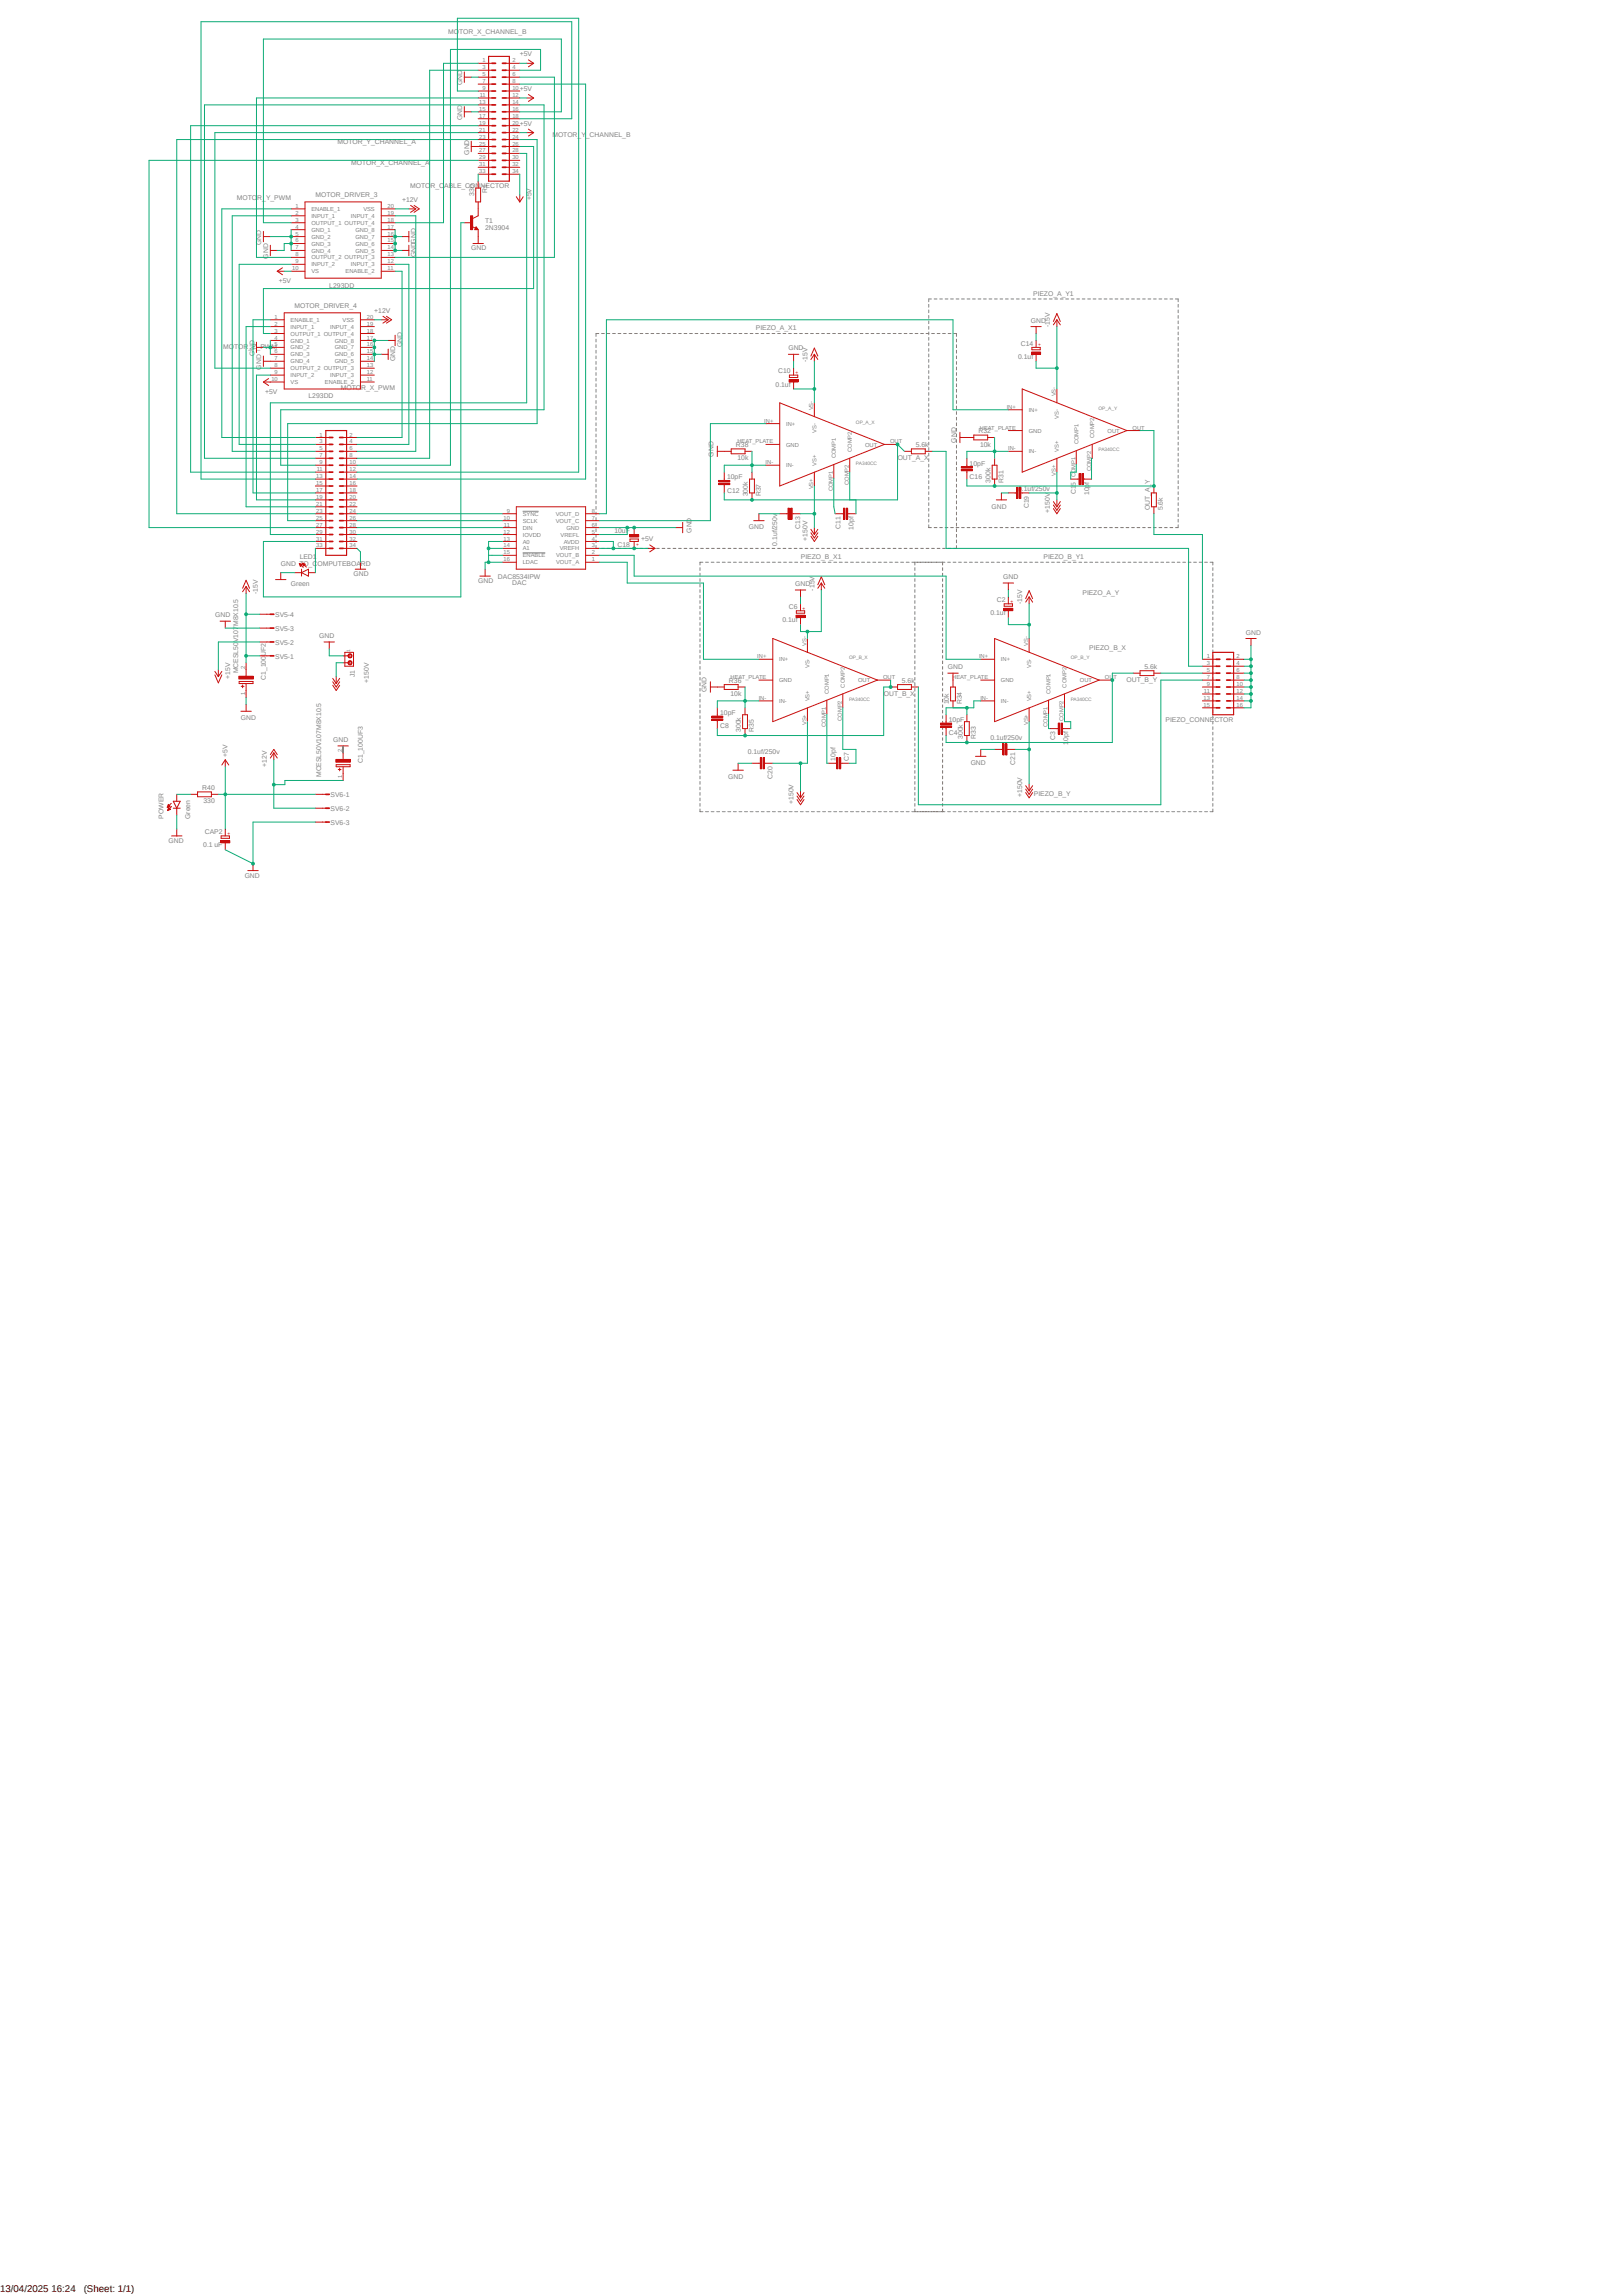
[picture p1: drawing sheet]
<svg xmlns="http://www.w3.org/2000/svg" width="594mm" height="841mm" viewBox="0 0 594 841" stroke-linecap="round" stroke-linejoin="round" font-family="sans-serif">
<defs><g id="words">
<g font-size="3.6">
<text x="0" y="840">13/04/2025 16:24</text>
<text x="30.7" y="840">(Sheet: 1/1)</text>
</g>
<g font-size="2.5" fill="#808080">
<text x="164.3" y="12.3">MOTOR_X_CHANNEL_B</text>
<text x="190.5" y="20.7">+5V</text>
<text x="169.4" y="31.3" transform="rotate(-90 169.4 31.3)">GND</text>
<text x="190.5" y="33.4">+5V</text>
<text x="169.4" y="44" transform="rotate(-90 169.4 44)">GND</text>
<text x="190.5" y="46.1">+5V</text>
<text x="123.7" y="52.9">MOTOR_Y_CHANNEL_A</text>
<text x="202.4" y="50.4">MOTOR_Y_CHANNEL_B</text>
<text x="171.9" y="56.7" transform="rotate(-90 171.9 56.7)">GND</text>
<text x="128.7" y="60.5">MOTOR_X_CHANNEL_A</text>
<text x="150.3" y="68.9">MOTOR_CABLE_CONNECTOR</text>
<text x="173.7" y="71.8" transform="rotate(-90 173.7 71.8)">330</text>
<text x="178.5" y="70.9" transform="rotate(-90 178.5 70.9)">R1</text>
<text x="86.8" y="73.2">MOTOR_Y_PWM</text>
<text x="115.6" y="72.3">MOTOR_DRIVER_3</text>
<text x="147.3" y="74">+12V</text>
<text x="194.8" y="73.4" transform="rotate(-90 194.8 73.4)">+5V</text>
<text x="177.8" y="81.6">T1</text>
<text x="95.8" y="89.7" transform="rotate(-90 95.8 89.7)">GND</text>
<text x="177.8" y="84.2">2N3904</text>
<text x="98.3" y="94.8" transform="rotate(-90 98.3 94.8)">GND</text>
<text x="152.4" y="94.3" transform="rotate(-90 152.4 94.3)">GNDGND</text>
<text x="172.7" y="91.8">GND</text>
<text x="102.2" y="103.7">+5V</text>
<text x="120.6" y="105.4">L293DD</text>
<text x="107.9" y="113">MOTOR_DRIVER_4</text>
<text x="378.6" y="108.3">PIEZO_A_Y1</text>
<text x="137.2" y="114.6">+12V</text>
<text x="377.7" y="118.3">GND</text>
<text x="384.7" y="119.9" transform="rotate(-90 384.7 119.9)">-15V</text>
<text x="277" y="121">PIEZO_A_X1</text>
<text x="81.8" y="127.8">MOTOR_Z_PWM</text>
<text x="93.2" y="130.3" transform="rotate(-90 93.2 130.3)">GND</text>
<text x="147.3" y="127.3" transform="rotate(-90 147.3 127.3)">GND</text>
<text x="288.9" y="128.4">GND</text>
<text x="373" y="131.5">0.1uf</text>
<text x="374" y="126.7">C14</text>
<text x="95.8" y="135.4" transform="rotate(-90 95.8 135.4)">GND</text>
<text x="144.8" y="132.4" transform="rotate(-90 144.8 132.4)">GND</text>
<text x="285.2" y="136.8">C10</text>
<text x="295.9" y="132.6" transform="rotate(-90 295.9 132.6)">-15V</text>
<text x="124.9" y="143">MOTOR_X_PWM</text>
<text x="284.2" y="141.6">0.1uf</text>
<text x="97.1" y="144.3">+5V</text>
<text x="113" y="146">L293DD</text>
<text x="358.6" y="158.8">R32</text>
<text x="261.5" y="167.3" transform="rotate(-90 261.5 167.3)">GND</text>
<text x="269.7" y="163.9">R38</text>
<text x="335.6" y="163.9">5.6k</text>
<text x="350.4" y="162.2" transform="rotate(-90 350.4 162.2)">GND</text>
<text x="359.1" y="163.6">10k</text>
<text x="270.2" y="168.7">10k</text>
<text x="328.9" y="168.7">OUT_A_X</text>
<text x="355.3" y="170.6">10pF</text>
<text x="266.4" y="175.7">10pF</text>
<text x="355.3" y="175.4">C16</text>
<text x="362.9" y="176.8" transform="rotate(-90 362.9 176.8)">300k</text>
<text x="367.7" y="176.8" transform="rotate(-90 367.7 176.8)">R31</text>
<text x="373" y="179.7">0.1uf/250v</text>
<text x="266.4" y="180.5">C12</text>
<text x="274" y="181.9" transform="rotate(-90 274 181.9)">300k</text>
<text x="278.8" y="181.9" transform="rotate(-90 278.8 181.9)">R37</text>
<text x="394.3" y="181.2" transform="rotate(-90 394.3 181.2)">C15</text>
<text x="399.1" y="181.5" transform="rotate(-90 399.1 181.5)">10pf</text>
<text x="363.3" y="186.4">GND</text>
<text x="377" y="186.3" transform="rotate(-90 377 186.3)">C19</text>
<text x="384.7" y="187.9" transform="rotate(-90 384.7 187.9)">+150V</text>
<text x="421.3" y="187" transform="rotate(-90 421.3 187)">OUT_A_Y</text>
<text x="426.1" y="187" transform="rotate(-90 426.1 187)">5.6k</text>
<text x="225.1" y="195.5">10uF</text>
<text x="253.3" y="195.2" transform="rotate(-90 253.3 195.2)">GND</text>
<text x="274.4" y="194">GND</text>
<text x="293.2" y="193.9" transform="rotate(-90 293.2 193.9)">C13</text>
<text x="307.9" y="193.7" transform="rotate(-90 307.9 193.7)">C11</text>
<text x="312.8" y="194.2" transform="rotate(-90 312.8 194.2)">10pf</text>
<text x="226.2" y="200.6">C18</text>
<text x="234.9" y="198.4">+5V</text>
<text x="284.8" y="199.9" transform="rotate(-90 284.8 199.9)">0.1uf/250v</text>
<text x="295.9" y="198.1" transform="rotate(-90 295.9 198.1)">+150V</text>
<text x="102.9" y="207.3">GND TO_COMPUTEBOARD</text>
<text x="109.8" y="205">LED1</text>
<text x="293.5" y="204.8">PIEZO_B_X1</text>
<text x="382.4" y="204.8">PIEZO_B_Y1</text>
<text x="106.6" y="214.8">Green</text>
<text x="129.5" y="211.1">GND</text>
<text x="175.2" y="213.7">GND</text>
<text x="182.5" y="212">DAC8534IPW</text>
<text x="187.7" y="214.5">DAC</text>
<text x="291.4" y="214.8">GND</text>
<text x="367.6" y="212.3">GND</text>
<text x="94.5" y="217.7" transform="rotate(-90 94.5 217.7)">-15V</text>
<text x="298.4" y="216.4" transform="rotate(-90 298.4 216.4)">-15V</text>
<text x="365.3" y="220.6">C2</text>
<text x="374.6" y="221.5" transform="rotate(-90 374.6 221.5)">-15V</text>
<text x="396.7" y="218">PIEZO_A_Y</text>
<text x="78.9" y="226.2">GND</text>
<text x="100.8" y="226.1">SV5-4</text>
<text x="289.1" y="223.2">C6</text>
<text x="362.9" y="225.5">0.1uf</text>
<text x="100.8" y="231.2">SV5-3</text>
<text x="117" y="233.8">GND</text>
<text x="286.7" y="228">0.1uf</text>
<text x="456.5" y="232.6">GND</text>
<text x="100.8" y="236.3">SV5-2</text>
<text x="399.2" y="238.3">PIEZO_B_X</text>
<text x="100.8" y="241.3">SV5-1</text>
<text x="347.3" y="245.3">GND</text>
<text x="419.4" y="245.2">5.6k</text>
<text x="84.3" y="248.8" transform="rotate(-90 84.3 248.8)">+15V</text>
<text x="87.3" y="246.7" transform="rotate(-90 87.3 246.7)">MCESL50V107M8X10.5</text>
<text x="97.4" y="249.2" transform="rotate(-90 97.4 249.2)">C1_100UF2</text>
<text x="130.1" y="248.1" transform="rotate(-90 130.1 248.1)">J1</text>
<text x="135.1" y="250.2" transform="rotate(-90 135.1 250.2)">+150V</text>
<text x="267.1" y="250.2">R36</text>
<text x="330.5" y="250.2">5.6k</text>
<text x="412.7" y="249.9">OUT_B_Y</text>
<text x="258.9" y="253.7" transform="rotate(-90 258.9 253.7)">GND</text>
<text x="267.7" y="255.1">10k</text>
<text x="323.8" y="255">OUT_B_X</text>
<text x="88.3" y="263.8">GND</text>
<text x="263.9" y="262">10pF</text>
<text x="347.7" y="258.1" transform="rotate(-90 347.7 258.1)">10k</text>
<text x="352.5" y="258.1" transform="rotate(-90 352.5 258.1)">R34</text>
<text x="263.9" y="266.9">C8</text>
<text x="271.5" y="268.3" transform="rotate(-90 271.5 268.3)">300k</text>
<text x="276.3" y="268.3" transform="rotate(-90 276.3 268.3)">R35</text>
<text x="347.7" y="264.6">10pF</text>
<text x="347.7" y="269.4">C4</text>
<text x="427.1" y="264.5">PIEZO_CONNECTOR</text>
<text x="122" y="271.9">GND</text>
<text x="352.8" y="270.8" transform="rotate(-90 352.8 270.8)">300k</text>
<text x="357.6" y="270.8" transform="rotate(-90 357.6 270.8)">R33</text>
<text x="362.9" y="271.2">0.1uf/250v</text>
<text x="386.6" y="271.2" transform="rotate(-90 386.6 271.2)">C3</text>
<text x="391.5" y="272.9" transform="rotate(-90 391.5 272.9)">10pf</text>
<text x="83.3" y="277.4" transform="rotate(-90 83.3 277.4)">+5V</text>
<text x="97.8" y="281" transform="rotate(-90 97.8 281)">+12V</text>
<text x="133" y="279.7" transform="rotate(-90 133 279.7)">C1_100UF3</text>
<text x="274" y="276.3">0.1uf/250v</text>
<text x="306.2" y="278.7" transform="rotate(-90 306.2 278.7)">10pf</text>
<text x="311" y="278.7" transform="rotate(-90 311 278.7)">C7</text>
<text x="355.7" y="280.3">GND</text>
<text x="371.9" y="280.3" transform="rotate(-90 371.9 280.3)">C21</text>
<text x="117.7" y="284.8" transform="rotate(-90 117.7 284.8)">MCESL50V107M8X10.5</text>
<text x="266.8" y="285.4">GND</text>
<text x="283" y="285.3" transform="rotate(-90 283 285.3)">C20</text>
<text x="74.1" y="289.6">R40</text>
<text x="121.2" y="292.1">SV6-1</text>
<text x="374.6" y="292.1" transform="rotate(-90 374.6 292.1)">+150V</text>
<text x="378.9" y="291.6">PIEZO_B_Y</text>
<text x="74.5" y="294.4">330</text>
<text x="121.2" y="297.2">SV6-2</text>
<text x="290.8" y="294.6" transform="rotate(-90 290.8 294.6)">+150V</text>
<text x="59.9" y="300.1" transform="rotate(-90 59.9 300.1)">POWER</text>
<text x="69.7" y="300.1" transform="rotate(-90 69.7 300.1)">Green</text>
<text x="75" y="305.7">CAP2</text>
<text x="121.2" y="302.3">SV6-3</text>
<text x="61.7" y="308.9">GND</text>
<text x="74.5" y="310.5">0.1 uF</text>
<text x="89.7" y="321.6">GND</text>
</g>
<g font-size="2.1" fill="#808080">
<text x="176.8" y="22.9">1</text>
<text x="187.7" y="22.9">2</text>
<text x="176.8" y="25.4">3</text>
<text x="176.8" y="27.9">5</text>
<text x="187.7" y="25.4">4</text>
<text x="187.7" y="27.9">6</text>
<text x="175.8" y="35.6">11</text>
<text x="176.8" y="30.5">7</text>
<text x="176.8" y="33">9</text>
<text x="187.7" y="30.5">8</text>
<text x="187.7" y="33">10</text>
<text x="187.7" y="35.6">12</text>
<text x="175.6" y="38.1">13</text>
<text x="175.6" y="40.6">15</text>
<text x="187.7" y="38.1">14</text>
<text x="187.7" y="40.6">16</text>
<text x="175.6" y="45.7">19</text>
<text x="175.6" y="43.2">17</text>
<text x="187.7" y="45.7">20</text>
<text x="187.7" y="43.2">18</text>
<text x="175.6" y="48.3">21</text>
<text x="175.6" y="50.8">23</text>
<text x="175.6" y="53.3">25</text>
<text x="187.7" y="48.3">22</text>
<text x="187.7" y="50.8">24</text>
<text x="187.7" y="53.3">26</text>
<text x="175.6" y="55.9">27</text>
<text x="175.6" y="58.4">29</text>
<text x="187.7" y="58.4">30</text>
<text x="187.7" y="55.9">28</text>
<text x="175.6" y="60.9">31</text>
<text x="175.6" y="63.5">33</text>
<text x="187.7" y="60.9">32</text>
<text x="187.7" y="63.5">34</text>
<text x="108.2" y="76.2">1</text>
<text x="114.1" y="77.3">ENABLE_1</text>
<text x="133.1" y="77.3">VSS</text>
<text x="142" y="76.2">20</text>
<text x="108.2" y="78.7">2</text>
<text x="108.2" y="81.2">3</text>
<text x="108.2" y="83.8">4</text>
<text x="114.1" y="79.8">INPUT_1</text>
<text x="114.1" y="82.4">OUTPUT_1 OUTPUT_4</text>
<text x="128.6" y="79.8">INPUT_4</text>
<text x="142" y="78.7">19</text>
<text x="142" y="81.2">18</text>
<text x="142" y="83.8">17</text>
<text x="108.2" y="86.3">5</text>
<text x="108.2" y="88.9">6</text>
<text x="114.1" y="84.9">GND_1</text>
<text x="114.1" y="87.5">GND_2</text>
<text x="130.3" y="84.9">GND_8</text>
<text x="130.3" y="87.5">GND_7</text>
<text x="142" y="86.3">16</text>
<text x="142" y="88.9">15</text>
<text x="108.2" y="91.4">7</text>
<text x="108.2" y="93.9">8</text>
<text x="114.1" y="90">GND_3</text>
<text x="114.1" y="92.5">GND_4</text>
<text x="114.1" y="95.1">OUTPUT_2 OUTPUT_3</text>
<text x="130.3" y="90">GND_6</text>
<text x="130.3" y="92.5">GND_5</text>
<text x="142" y="91.4">14</text>
<text x="142" y="93.9">13</text>
<text x="107.1" y="99">10</text>
<text x="108.2" y="96.5">9</text>
<text x="114.1" y="97.6">INPUT_2</text>
<text x="114.1" y="100.2">VS</text>
<text x="126.7" y="100.2">ENABLE_2</text>
<text x="128.6" y="97.6">INPUT_3</text>
<text x="142" y="96.5">12</text>
<text x="142" y="99">11</text>
<text x="100.6" y="116.8">1</text>
<text x="100.6" y="119.3">2</text>
<text x="106.5" y="117.9">ENABLE_1</text>
<text x="125.5" y="117.9">VSS</text>
<text x="134.4" y="116.8">20</text>
<text x="134.4" y="119.3">19</text>
<text x="100.6" y="121.9">3</text>
<text x="100.6" y="124.4">4</text>
<text x="106.5" y="120.5">INPUT_1</text>
<text x="106.5" y="123">OUTPUT_1 OUTPUT_4</text>
<text x="106.5" y="125.5">GND_1</text>
<text x="121" y="120.5">INPUT_4</text>
<text x="122.6" y="125.5">GND_8</text>
<text x="134.4" y="121.9">18</text>
<text x="134.4" y="124.4">17</text>
<text x="100.6" y="127">5</text>
<text x="100.6" y="129.5">6</text>
<text x="106.5" y="128.1">GND_2</text>
<text x="106.5" y="130.6">GND_3</text>
<text x="122.6" y="128.1">GND_7</text>
<text x="122.6" y="130.6">GND_6</text>
<text x="134.4" y="127">16</text>
<text x="134.4" y="129.5">15</text>
<text x="100.6" y="132">7</text>
<text x="100.6" y="134.6">8</text>
<text x="100.6" y="137.1">9</text>
<text x="106.5" y="133.1">GND_4</text>
<text x="106.5" y="135.7">OUTPUT_2 OUTPUT_3</text>
<text x="122.6" y="133.1">GND_5</text>
<text x="134.4" y="132">14</text>
<text x="134.4" y="134.6">13</text>
<text x="134.4" y="137.1">12</text>
<text x="99.4" y="139.7">10</text>
<text x="106.5" y="138.2">INPUT_2</text>
<text x="106.5" y="140.8">VS</text>
<text x="119" y="140.8">ENABLE_2</text>
<text x="121" y="138.2">INPUT_3</text>
<text x="134.4" y="139.7">11</text>
<text x="368.9" y="149.8">IN+</text>
<text x="386.9" y="145.3" transform="rotate(-90 386.9 145.3)">VS-</text>
<text x="280" y="154.9">IN+</text>
<text x="288" y="156">IN+</text>
<text x="298" y="150.4" transform="rotate(-90 298 150.4)">VS-</text>
<text x="376.9" y="150.9">IN+</text>
<text x="388" y="153.5" transform="rotate(-90 388 153.5)">VS-</text>
<text x="117.1" y="160">1</text>
<text x="128.1" y="160">2</text>
<text x="299.2" y="158.6" transform="rotate(-90 299.2 158.6)">VS-</text>
<text x="359.1" y="157.4">HEAT_PLATE</text>
<text x="376.9" y="158.5">GND</text>
<text x="401" y="160.5" transform="rotate(-90 401 160.5)">COMP2</text>
<text x="405.8" y="158.5">OUT</text>
<text x="415" y="157.4">OUT</text>
<text x="117.1" y="162.5">3</text>
<text x="117.1" y="165.1">5</text>
<text x="117.1" y="167.6">7</text>
<text x="128.1" y="162.5">4</text>
<text x="128.1" y="165.1">6</text>
<text x="128.1" y="167.6">8</text>
<text x="270.2" y="162.5">HEAT_PLATE</text>
<text x="288" y="163.6">GND</text>
<text x="306.3" y="167.9" transform="rotate(-90 306.3 167.9)">COMP1</text>
<text x="312.1" y="165.6" transform="rotate(-90 312.1 165.6)">COMP2</text>
<text x="317" y="163.6">OUT</text>
<text x="326.1" y="162.5">OUT</text>
<text x="369.4" y="165.1">IN-</text>
<text x="376.9" y="166.2">IN-</text>
<text x="388" y="165.6" transform="rotate(-90 388 165.6)">VS+</text>
<text x="395.1" y="162.8" transform="rotate(-90 395.1 162.8)">COMP1</text>
<text x="116.1" y="172.7">11</text>
<text x="117.1" y="170.1">9</text>
<text x="128.1" y="170.1">10</text>
<text x="128.1" y="172.7">12</text>
<text x="280.5" y="170.1">IN-</text>
<text x="288" y="171.2">IN-</text>
<text x="299.2" y="170.7" transform="rotate(-90 299.2 170.7)">VS+</text>
<text x="399.9" y="172.7" transform="rotate(-90 399.9 172.7)">COMP2</text>
<text x="115.9" y="175.2">13</text>
<text x="115.9" y="177.8">15</text>
<text x="128.1" y="175.2">14</text>
<text x="128.1" y="177.8">16</text>
<text x="298" y="179.4" transform="rotate(-90 298 179.4)">VS+</text>
<text x="311" y="177.8" transform="rotate(-90 311 177.8)">COMP2</text>
<text x="386.9" y="174.3" transform="rotate(-90 386.9 174.3)">VS+</text>
<text x="394" y="175" transform="rotate(-90 394 175)">COMP1</text>
<text x="115.9" y="182.8">19</text>
<text x="115.9" y="185.4">21</text>
<text x="115.9" y="180.3">17</text>
<text x="128.1" y="182.8">20</text>
<text x="128.1" y="185.4">22</text>
<text x="128.1" y="180.3">18</text>
<text x="305.1" y="180" transform="rotate(-90 305.1 180)">COMP1</text>
<text x="115.9" y="187.9">23</text>
<text x="115.9" y="190.5">25</text>
<text x="128.1" y="187.9">24</text>
<text x="128.1" y="190.5">26</text>
<text x="184.5" y="190.5">10</text>
<text x="185.7" y="187.9">9</text>
<text x="191.6" y="191.6">SCLK</text>
<text x="191.6" y="189">SYNC</text>
<text x="203.7" y="191.6">VOUT_C</text>
<text x="203.7" y="189">VOUT_D</text>
<text x="216.9" y="190.5">7</text>
<text x="216.9" y="187.9">8</text>
<text x="115.9" y="193">27</text>
<text x="115.9" y="195.5">29</text>
<text x="128.1" y="195.5">30</text>
<text x="128.1" y="193">28</text>
<text x="184.5" y="195.5">12</text>
<text x="184.7" y="193">11</text>
<text x="191.6" y="196.6">IOVDD</text>
<text x="191.6" y="194.1">DIN</text>
<text x="205.4" y="196.6">VREFL</text>
<text x="207.6" y="194.1">GND</text>
<text x="216.9" y="195.5">5</text>
<text x="216.9" y="193">6</text>
<text x="115.9" y="198.1">31</text>
<text x="115.9" y="200.6">33</text>
<text x="128.1" y="198.1">32</text>
<text x="128.1" y="200.6">34</text>
<text x="184.5" y="203.2">15</text>
<text x="184.5" y="200.6">14</text>
<text x="184.5" y="198.1">13</text>
<text x="191.6" y="201.7">A1</text>
<text x="191.6" y="199.2">A0</text>
<text x="205.1" y="201.7">VREFH</text>
<text x="206.6" y="199.2">AVDD</text>
<text x="216.9" y="203.2">2</text>
<text x="216.9" y="200.6">3</text>
<text x="216.9" y="198.1">4</text>
<text x="184.5" y="205.7">16</text>
<text x="191.6" y="206.8">LDAC</text>
<text x="191.6" y="204.3">ENABLE</text>
<text x="203.8" y="206.8">VOUT_A</text>
<text x="203.8" y="204.3">VOUT_B</text>
<text x="216.9" y="205.7">1</text>
<text x="295.5" y="236.7" transform="rotate(-90 295.5 236.7)">VS-</text>
<text x="376.8" y="236.7" transform="rotate(-90 376.8 236.7)">VS-</text>
<text x="89.8" y="245" transform="rotate(-90 89.8 245)">2</text>
<text x="277.5" y="241.2">IN+</text>
<text x="285.5" y="242.4">IN+</text>
<text x="296.6" y="244.9" transform="rotate(-90 296.6 244.9)">VS-</text>
<text x="358.7" y="241.2">IN+</text>
<text x="366.8" y="242.4">IN+</text>
<text x="377.9" y="244.9" transform="rotate(-90 377.9 244.9)">VS-</text>
<text x="442.2" y="241.2">1</text>
<text x="442.2" y="243.8">3</text>
<text x="453.1" y="241.2">2</text>
<text x="453.1" y="243.8">4</text>
<text x="267.7" y="248.8">HEAT_PLATE</text>
<text x="285.5" y="250">GND</text>
<text x="309.6" y="252" transform="rotate(-90 309.6 252)">COMP2</text>
<text x="314.5" y="250">OUT</text>
<text x="323.6" y="248.8">OUT</text>
<text x="348.9" y="248.8">HEAT_PLATE</text>
<text x="366.8" y="250">GND</text>
<text x="390.8" y="252" transform="rotate(-90 390.8 252)">COMP2</text>
<text x="395.7" y="250">OUT</text>
<text x="404.9" y="248.8">OUT</text>
<text x="442.2" y="246.3">5</text>
<text x="442.2" y="248.8">7</text>
<text x="442.2" y="251.4">9</text>
<text x="453.1" y="246.3">6</text>
<text x="453.1" y="248.8">8</text>
<text x="453.1" y="251.4">10</text>
<text x="89.8" y="254.5" transform="rotate(-90 89.8 254.5)">1</text>
<text x="278" y="256.5">IN-</text>
<text x="285.5" y="257.6">IN-</text>
<text x="296.6" y="257" transform="rotate(-90 296.6 257)">VS+</text>
<text x="303.7" y="254.3" transform="rotate(-90 303.7 254.3)">COMP1</text>
<text x="359.2" y="256.5">IN-</text>
<text x="366.8" y="257.6">IN-</text>
<text x="377.9" y="257" transform="rotate(-90 377.9 257)">VS+</text>
<text x="385" y="254.3" transform="rotate(-90 385 254.3)">COMP1</text>
<text x="441" y="256.5">13</text>
<text x="441.2" y="253.9">11</text>
<text x="453.1" y="253.9">12</text>
<text x="453.1" y="256.5">14</text>
<text x="441" y="259">15</text>
<text x="453.1" y="259">16</text>
<text x="295.5" y="265.7" transform="rotate(-90 295.5 265.7)">VS+</text>
<text x="302.6" y="266.4" transform="rotate(-90 302.6 266.4)">COMP1</text>
<text x="308.4" y="264.1" transform="rotate(-90 308.4 264.1)">COMP2</text>
<text x="376.8" y="265.7" transform="rotate(-90 376.8 265.7)">VS+</text>
<text x="383.9" y="266.4" transform="rotate(-90 383.9 266.4)">COMP1</text>
<text x="389.7" y="264.1" transform="rotate(-90 389.7 264.1)">COMP2</text>
<text x="125.3" y="275.5" transform="rotate(-90 125.3 275.5)">2</text>
<text x="125.3" y="285" transform="rotate(-90 125.3 285)">1</text>
</g>
<g font-size="1.8" fill="#c90d0c">
<text x="381.5" y="126.9" transform="rotate(-90 381.5 126.9)">+</text>
<text x="292.7" y="137.1" transform="rotate(-90 292.7 137.1)">+</text>
<text x="234.2" y="199.9" transform="rotate(-90 234.2 199.9)">+</text>
<text x="371.4" y="220.9" transform="rotate(-90 371.4 220.9)">+</text>
<text x="295.2" y="223.4" transform="rotate(-90 295.2 223.4)">+</text>
<text x="84.4" y="305.9" transform="rotate(-90 84.4 305.9)">+</text>
</g>
<g font-size="1.8" fill="#808080">
<text x="313.6" y="155.2">OP_A_X</text>
<text x="402.5" y="150.2">OP_A_Y</text>
<text x="402.5" y="165.4">PA340CC</text>
<text x="313.6" y="170.5">PA340CC</text>
<text x="128.3" y="238.8" transform="rotate(-90 128.3 238.8)">1</text>
<text x="311.1" y="241.6">OP_B_X</text>
<text x="392.3" y="241.6">OP_B_Y</text>
<text x="311.1" y="256.8">PA340CC</text>
<text x="392.3" y="256.8">PA340CC</text>
</g>
</g></defs>
<path d="M0 0l517.5 328.9M517.5 0l-517.5 328.9" fill="none" stroke="#fff" stroke-width=".37"/>
<g fill="none" stroke="#808080" stroke-width=".37">
<path d="M340.3 111.5v1.1M340.3 113.6v1M340.3 115.6v1M340.3 117.6v1M340.3 119.6v1M341.3 109.6h-1v1M342.3 109.6h1M344.3 109.6h1M346.3 109.6h1M348.3 109.6h1M350.4 109.6h1M352.3 109.6h1.1"/>
<path d="M354.4 109.6h1M356.4 109.6h1M358.4 109.6h1M360.4 109.6h1M362.4 109.6h1M364.4 109.6h1M366.4 109.6h1M368.4 109.6h1M370.5 109.6h.9M372.4 109.6h1.1M374.4 109.6h1.1M376.5 109.6h1"/>
<path d="M378.5 109.6h1M380.5 109.6h1M382.5 109.6h1M384.5 109.6h1M386.5 109.6h1M388.5 109.6h1.1M390.5 109.6h1M392.6 109.6h.9M394.5 109.6h1.1M396.6 109.6h1M398.6 109.6h1M400.6 109.6h1"/>
<path d="M402.6 109.6h1M404.6 109.6h1M406.6 109.6h1M408.6 109.6h1M410.6 109.6h1M412.6 109.6h1M414.7 109.6h1M416.6 109.6h1.1M418.7 109.6h1M420.7 109.6h1M422.7 109.6h1M424.7 109.6h1"/>
<path d="M426.7 109.6h1M428.7 109.6h1M430.7 109.6h1v1M431.7 111.5v1.1M431.7 113.6v1M431.7 115.6v1M431.7 117.6v1M431.7 119.6v1M218.4 124.3v1M218.4 126.3v1.1M218.4 128.4v1M218.4 130.4v1"/>
<path d="M218.4 132.5v1M218.4 134.5v1.1M218.4 136.5v1.1M218.4 138.6v1M219.4 122.2h-1v1.1M220.4 122.2h1M222.4 122.2h1M224.5 122.2h1M226.5 122.2h1M228.5 122.2h1M230.5 122.2h1M232.5 122.2h1.1"/>
<path d="M234.5 122.2h1M236.6 122.2h1M238.5 122.2h1.1M240.6 122.2h1M242.6 122.2h1M244.6 122.2h1M246.6 122.2h1M248.6 122.2h1M250.7 122.2h1M252.7 122.2h1M254.7 122.2h1M256.7 122.2h1"/>
<path d="M258.7 122.2h1.1M260.7 122.2h1M262.8 122.2h1M264.8 122.2h1M266.8 122.2h1M268.8 122.2h1M270.8 122.2h1M272.8 122.2h1.1M274.9 122.2h1M276.9 122.2h1M278.9 122.2h1M280.9 122.2h1"/>
<path d="M282.9 122.2h1M284.9 122.2h1.1M286.9 122.2h1.1M289 122.2h1M291 122.2h1M293 122.2h1M295 122.2h1M297 122.2h1M299 122.2h1.1M301.1 122.2h1M303.1 122.2h1M305.1 122.2h1"/>
<path d="M307.1 122.2h1M309.1 122.2h1M311.1 122.2h1.1M313.1 122.2h1.1M315.2 122.2h1M317.2 122.2h1M319.2 122.2h1M321.2 122.2h1M323.2 122.2h1M325.2 122.2h1.1M327.3 122.2h1M329.3 122.2h1"/>
<path d="M331.3 122.2h1M333.3 122.2h1M335.3 122.2h1M337.4 122.2h1M339.3 122.2h1.1M340.3 121.7v1M340.3 123.7v1M340.3 125.7v1M340.3 127.7v1M340.3 129.7v1.1M340.3 131.7v1.1M340.3 133.8v1"/>
<path d="M340.3 135.8v1M340.3 137.8v1M340.3 139.8v1M341.4 122.2h1M343.4 122.2h1M345.4 122.2h1M347.4 122.2h1M349.5 122.2h1v1.1M350.5 124.3v1M350.5 126.3v1.1M350.5 128.4v1M350.5 130.4v1"/>
<path d="M350.5 132.5v1M350.5 134.5v1.1M350.5 136.5v1.1M350.5 138.6v1M431.7 121.7v1M431.7 123.7v1M431.7 125.7v1M431.7 127.7v1M431.7 129.7v1.1M431.7 131.7v1.1M431.7 133.8v1M431.7 135.8v1"/>
<path d="M431.7 137.8v1M431.7 139.8v1M218.4 140.6v1.1M218.4 142.7v1M218.4 144.7v1.1M218.4 146.8v1M218.4 148.8v1.1M218.4 150.8v1.1M218.4 152.9v1M218.4 154.9v1.1M218.4 157v1M218.4 159v1.1"/>
<path d="M340.3 141.9v1M340.3 143.8v1.1M340.3 145.9v1M340.3 147.9v1M340.3 149.9v1M340.3 151.9v1.1M340.3 154v1M340.3 156v1M340.3 158v1M350.5 140.6v1.1M350.5 142.7v1M350.5 144.7v1.1"/>
<path d="M350.5 146.8v1M350.5 148.8v1.1M350.5 150.8v1.1M350.5 152.9v1M350.5 154.9v1.1M350.5 157v1M350.5 159v1.1M431.7 141.9v1M431.7 143.8v1.1M431.7 145.9v1M431.7 147.9v1M431.7 149.9v1"/>
<path d="M431.7 151.9v1.1M431.7 154v1M431.7 156v1M431.7 158v1M218.4 161.1v1M218.4 163.1v1.1M218.4 165.1v1.1M218.4 167.2v1M218.4 169.2v1.1M218.4 171.3v1M218.4 173.4v1M218.4 175.4v1"/>
<path d="M218.4 177.4v1.1M218.4 179.5v1M340.3 160v1M340.3 162.1v1M340.3 164v1.1M340.3 166.1v1M340.3 168.1v1M340.3 170.1v1M340.3 172.1v1M340.3 174.2v1M340.3 176.1v1.1M340.3 178.2v1"/>
<path d="M350.5 161.1v1M350.5 163.1v1.1M350.5 165.1v1.1M350.5 167.2v1M350.5 169.2v1.1M350.5 171.3v1M350.5 173.4v1M350.5 175.4v1M350.5 177.4v1.1M350.5 179.5v1M431.7 160v1M431.7 162.1v1"/>
<path d="M431.7 164v1.1M431.7 166.1v1M431.7 168.1v1M431.7 170.1v1M431.7 172.1v1M431.7 174.2v1M431.7 176.1v1.1M431.7 178.2v1M191.5 187.4h5.9M218.4 181.5v1M218.4 183.6v1M218.4 185.6v1"/>
<path d="M218.4 187.7v1M218.4 189.7v1.1M218.4 191.7v1.1M218.4 193.8v1M218.4 195.8v1M218.4 197.9v1M218.4 199.9v1.1h1M340.3 180.2v1M340.3 182.2v1.1M340.3 184.2v1.1M340.3 186.3v1M340.3 188.3v1"/>
<path d="M340.3 190.3v1M340.3 192.3v1h1M342.3 193.3h1M344.3 193.3h1M346.3 193.3h1M348.3 193.3h1M350.4 193.3h1M350.5 181.5v1M350.5 183.6v1M350.5 185.6v1M350.5 187.7v1M350.5 189.7v1.1"/>
<path d="M350.5 191.7v1.1M350.5 193.8v1M350.5 195.8v1M350.5 197.9v1M350.5 199.9v1.1h-1M352.3 193.3h1.1M354.4 193.3h1M356.4 193.3h1M358.4 193.3h1M360.4 193.3h1M362.4 193.3h1M364.4 193.3h1"/>
<path d="M366.4 193.3h1M368.4 193.3h1M370.5 193.3h.9M372.4 193.3h1.1M374.4 193.3h1.1M376.5 193.3h1M378.5 193.3h1M380.5 193.3h1M382.5 193.3h1M384.5 193.3h1M386.5 193.3h1M388.5 193.3h1.1"/>
<path d="M390.5 193.3h1M392.6 193.3h.9M394.5 193.3h1.1M396.6 193.3h1M398.6 193.3h1M400.6 193.3h1M402.6 193.3h1M404.6 193.3h1M406.6 193.3h1M408.6 193.3h1M410.6 193.3h1M412.6 193.3h1"/>
<path d="M414.7 193.3h1M416.6 193.3h1.1M418.7 193.3h1M420.7 193.3h1M422.7 193.3h1M424.7 193.3h1M426.7 193.3h1M428.7 193.3h1M431.7 180.2v1M431.7 182.2v1.1M431.7 184.2v1.1M431.7 186.3v1"/>
<path d="M431.7 188.3v1M431.7 190.3v1M431.7 192.3v1h-1M191.5 202.6h8.3M220.4 201h1M222.4 201h1M224.5 201h1M226.5 201h1M228.5 201h1M230.5 201h1M232.5 201h1.1M234.5 201h1"/>
<path d="M236.6 201h1M238.5 201h1.1M240.6 201h1M242.6 201h1M244.6 201h1M246.6 201h1M248.6 201h1M250.7 201h1M252.7 201h1M254.7 201h1M256.5 208v1M256.5 210.1v1"/>
<path d="M256.5 212v1.1M256.5 214.1v1M256.5 216.1v1M256.5 218.1v1M256.7 201h1M257.6 206h-1.1v1.1M258.5 206h1.1M258.7 201h1.1M260.6 206h1M260.7 201h1M262.6 206h1.1M262.8 201h1"/>
<path d="M264.7 206h1M264.8 201h1M266.7 206h1.1M266.8 201h1M268.8 206h1M268.8 201h1M270.8 206h1M270.8 201h1M272.8 206h1.1M272.8 201h1.1M274.9 206h1M274.9 201h1"/>
<path d="M276.9 201h1M276.9 206h1.1M278.9 201h1M279 206h1M280.9 201h1M281 206h1.1M282.9 201h1M283 206h1.1M284.9 201h1.1M285.1 206h1M286.9 201h1.1M287.1 206h1.1"/>
<path d="M289 201h1M289.2 206h1M291 201h1M291.2 206h1.1M293 201h1M293.3 206h1M295 201h1M295.3 206h1M297 201h1M297.3 206h1.1M299 201h1.1M299.4 206h1"/>
<path d="M301.1 201h1M301.5 206h1M303.1 201h1M303.5 206h1M305.1 201h1M305.5 206h1.1M307.1 201h1M307.6 206h1M309.1 201h1M309.6 206h1M311.1 201h1.1M311.7 206h1"/>
<path d="M313.1 201h1.1M313.7 206h1M315.2 201h1M315.7 206h1.1M317.2 201h1M317.8 206h1M319.2 201h1M319.8 206h1.1M321.2 201h1M321.9 206h1M323.2 201h1M323.9 206h1.1"/>
<path d="M325.2 201h1.1M326 206h1M327.3 201h1M328 206h1.1M329.3 201h1M330 206h1.1M331.3 201h1M332.1 206h1M333.3 201h1M334.1 206h12.1M335.2 206v1.1M335.2 208v1"/>
<path d="M335.2 210.1v1M335.2 212v1.1M335.2 214.1v1M335.2 216.1v1M335.2 218.1v1M335.3 201h1M337.4 201h1M339.3 201h1.1M341.4 201h1M343.4 201h1M345.4 206v1.1M345.4 208v1"/>
<path d="M345.4 210.1v1M345.4 212v1.1M345.4 214.1v1M345.4 216.1v1M345.4 218.1v1M345.4 201h1M347.3 206h.9M347.4 201h1M349.2 206h1.1M351.2 206h1.1M353.3 206h.9M355.3 206h1"/>
<path d="M357.3 206h1M359.3 206h1M361.3 206h1M363.3 206h1M365.3 206h1M367.3 206h1M369.3 206h1M371.3 206h1M373.3 206h1M375.3 206h1M377.3 206h1M379.3 206h1"/>
<path d="M381.3 206h1M383.3 206h1M385.3 206h1M387.3 206h1M389.3 206h1M391.3 206h1M393.3 206h1M395.4 206h.9M397.3 206h1.1M399.3 206h1M401.4 206h.9M403.4 206h1"/>
<path d="M405.3 206h1.1M407.3 206h1M409.4 206h1M411.4 206h1M413.3 206h1.1M415.4 206h1M417.4 206h1M419.4 206h1M421.4 206h1M423.4 206h1M425.4 206h1M427.4 206h1"/>
<path d="M429.4 206h1M431.4 206h1M433.4 206h1M435.4 206h1M437.4 206h1M439.4 206h1M441.4 206h1M443.4 206h1v1.1M444.4 208v1M444.4 210.1v1M444.4 212v1.1M444.4 214.1v1"/>
<path d="M444.4 216.1v1M444.4 218.1v1M256.5 220.1v1M256.5 222.1v1M256.5 224.1v1M256.5 226.1v1M256.5 228.1v1.1M256.5 230.1v1M256.5 232.2v1M256.5 234.1v1.1M256.5 236.2v1M256.5 238.2v1"/>
<path d="M335.2 220.1v1M335.2 222.1v1M335.2 224.1v1M335.2 226.1v1M335.2 228.1v1.1M335.2 230.1v1M335.2 232.2v1M335.2 234.1v1.1M335.2 236.2v1M335.2 238.2v1M345.4 220.1v1M345.4 222.1v1"/>
<path d="M345.4 224.1v1M345.4 226.1v1M345.4 228.1v1.1M345.4 230.1v1M345.4 232.2v1M345.4 234.1v1.1M345.4 236.2v1M345.4 238.2v1M444.4 220.1v1M444.4 222.1v1M444.4 224.1v1M444.4 226.1v1"/>
<path d="M444.4 228.1v1.1M444.4 230.1v1M444.4 232.2v1M444.4 234.1v1.1M444.4 236.2v1M444.4 238.2v1M256.5 240.2v1M256.5 242.2v1M256.5 244.2v1M256.5 246.2v1M256.5 248.2v1M256.5 250.2v1"/>
<path d="M256.5 252.3v.9M256.5 254.3v1M256.5 256.2v1.1M256.5 258.3v1M335.2 240.2v1M335.2 242.2v1M335.2 244.2v1M335.2 246.2v1M335.2 248.2v1M335.2 250.2v1M335.2 252.3v.9M335.2 254.3v1"/>
<path d="M335.2 256.2v1.1M335.2 258.3v1M345.4 240.2v1M345.4 242.2v1M345.4 244.2v1M345.4 246.2v1M345.4 248.2v1M345.4 250.2v1M345.4 252.3v.9M345.4 254.3v1M345.4 256.2v1.1M345.4 258.3v1"/>
<path d="M444.4 240.2v1M444.4 242.2v1M444.4 244.2v1M444.4 246.2v1M444.4 248.2v1M444.4 250.2v1M444.4 252.3v.9M444.4 254.3v1M444.4 256.2v1.1M444.4 258.3v1M256.5 260.3v1M256.5 262.3v1"/>
<path d="M256.5 264.3v1M256.5 266.3v1M256.5 268.3v1M256.5 270.3v1M256.5 272.3v1M256.5 274.4v.9M256.5 276.4v1M256.5 278.3v1.1M335.2 260.3v1M335.2 262.3v1M335.2 264.3v1M335.2 266.3v1"/>
<path d="M335.2 268.3v1M335.2 270.3v1M335.2 272.3v1M335.2 274.4v.9M335.2 276.4v1M335.2 278.3v1.1M345.4 260.3v1M345.4 262.3v1M345.4 264.3v1M345.4 266.3v1M345.4 268.3v1M345.4 270.3v1"/>
<path d="M345.4 272.3v1M345.4 274.4v.9M345.4 276.4v1M345.4 278.3v1.1M444.4 260.3v1M444.4 262.3v1M444.4 264.3v1M444.4 266.3v1M444.4 268.3v1M444.4 270.3v1M444.4 272.3v1M444.4 274.4v.9"/>
<path d="M444.4 276.4v1M444.4 278.3v1.1M256.5 296.5v.9h1.1M256.5 280.4v1M256.5 282.4v1M256.5 284.4v1M256.5 286.4v1M256.5 288.4v1M256.5 290.4v1M256.5 292.4v1.1M256.5 294.4v1M258.5 297.4h1.1"/>
<path d="M260.6 297.4h1M262.6 297.4h1.1M264.7 297.4h1M266.7 297.4h1.1M268.8 297.4h1M270.8 297.4h1M272.8 297.4h1.1M274.9 297.4h1M276.9 297.4h1.1M279 297.4h1M281 297.4h1.1M283 297.4h1.1"/>
<path d="M285.1 297.4h1M287.1 297.4h1.1M289.2 297.4h1M291.2 297.4h1.1M293.3 297.4h1M295.3 297.4h1M297.3 297.4h1.1M299.4 297.4h1M301.5 297.4h1M303.5 297.4h1M305.5 297.4h1.1M307.6 297.4h1"/>
<path d="M309.6 297.4h1M311.7 297.4h1M313.7 297.4h1M315.7 297.4h1.1M317.8 297.4h1M319.8 297.4h1.1M321.9 297.4h1M323.9 297.4h1.1M326 297.4h1M328 297.4h1.1M330 297.4h1.1M332.1 297.4h1"/>
<path d="M334.1 297.4h12.1M335.2 280.4v1M335.2 282.4v1M335.2 284.4v1M335.2 286.4v1M335.2 288.4v1M335.2 290.4v1M335.2 292.4v1.1M335.2 294.4v1M335.2 296.5v.9M345.4 280.4v1M345.4 282.4v1"/>
<path d="M345.4 284.4v1M345.4 286.4v1M345.4 288.4v1M345.4 290.4v1M345.4 292.4v1.1M345.4 294.4v1M345.4 296.5v.9M347.3 297.4h.9M349.2 297.4h1.1M351.2 297.4h1.1M353.3 297.4h.9M355.3 297.4h1"/>
<path d="M357.3 297.4h1M359.3 297.4h1M361.3 297.4h1M363.3 297.4h1M365.3 297.4h1M367.3 297.4h1M369.3 297.4h1M371.3 297.4h1M373.3 297.4h1M375.3 297.4h1M377.3 297.4h1M379.3 297.4h1"/>
<path d="M381.3 297.4h1M383.3 297.4h1M385.3 297.4h1M387.3 297.4h1M389.3 297.4h1M391.3 297.4h1M393.3 297.4h1M395.4 297.4h.9M397.3 297.4h1.1M399.3 297.4h1M401.4 297.4h.9M403.4 297.4h1"/>
<path d="M405.3 297.4h1.1M407.3 297.4h1M409.4 297.4h1M411.4 297.4h1M413.3 297.4h1.1M415.4 297.4h1M417.4 297.4h1M419.4 297.4h1M421.4 297.4h1M423.4 297.4h1M425.4 297.4h1M427.4 297.4h1"/>
<path d="M429.4 297.4h1M431.4 297.4h1M433.4 297.4h1M435.4 297.4h1M437.4 297.4h1M439.4 297.4h1M441.4 297.4h1M444.4 280.4v1M444.4 282.4v1M444.4 284.4v1M444.4 286.4v1M444.4 288.4v1"/>
<path d="M444.4 290.4v1M444.4 292.4v1.1M444.4 294.4v1M444.4 296.5v.9h-1"/>
</g>
<path d="M377.7 119.7h3.9M379.6 119.7v2.5M386 117.8l1.3-2.9 1.2 2.9M387.3 117.2l-1.3 1.8M387.3 117.2l1.2 1.8M387.3 117.2v2.5M378.1 127.3h3.1v.9h-3.1zM365.1 183.2h3.8M366.9 180.6v2.6" fill="none" stroke="#c90d0c" stroke-width=".37"/>
<path d="M378 129h3.3v.8h-3.3z" fill-rule="evenodd" fill="#c90d0c"/>
<path d="M378 129h3.3v.8h-3.3zM379.6 124.8v2.5M379.6 129.8v2.6M394.9 175.6h.5M396.9 175.6h.5M386 183.8l1.3 1.9M386 185.1l1.3 1.9 1.2-1.9M386 186.4l1.3 1.9 1.2-1.9M387.3 183.2v2.5M388.5 183.8l-1.2 1.9" fill="none" stroke="#c90d0c" stroke-width=".37"/>
<path d="M396.4 173.5h.5v4.1h-.5z" fill-rule="evenodd" fill="#c90d0c"/>
<path d="M396.4 173.5h.5v4.1h-.5z" fill="none" stroke="#c90d0c" stroke-width=".37"/>
<path d="M395.4 173.5h.5v4.1h-.5z" fill-rule="evenodd" fill="#c90d0c"/>
<path d="M351.7 158.4v3.8M356.8 159.4h5.1v1.8h-5.1zM351.7 160.3h5.1M354.3 170.5v.5M354.3 172.5v.5M361.9 160.3h2.5M363.6 170.5h1.7v5.1h-1.7zM364.4 167.9v2.6M364.4 175.6v2.5M392.3 175.6h2.6M395.4 173.5h.5v4.1h-.5zM397.4 175.6h2.6" fill="none" stroke="#c90d0c" stroke-width=".37"/>
<path d="M352.3 171h4v.5h-4z" fill-rule="evenodd" fill="#c90d0c"/>
<path d="M352.3 171h4v.5h-4z" fill="none" stroke="#c90d0c" stroke-width=".37"/>
<path d="M352.3 172h4v.5h-4z" fill-rule="evenodd" fill="#c90d0c"/>
<g fill="none" stroke="#c90d0c" stroke-width=".37">
<path d="M352.3 172h4v.5h-4zM354.3 167.9v2.6M354.3 173v2.6M422.8 178.1v2.5M421.9 180.6h1.8v5.1h-1.8zM422.8 185.7v2.6M367.6 213.7h3.8M369.5 213.7v2.5M375.8 219.4l1.3-2.9 1.3 2.9M377.1 218.7l-1.3 1.9M377.1 218.7l1.3 1.9M377.1 218.7v2.6"/>
<path d="M368 221.3h3v.9h-3zM456.5 234h3.8M458.4 234v2.5M440.6 241.6h5.1M440.6 244.1h5.1M440.6 246.7h5.1M440.6 249.2h5.1M440.6 251.8h5.1M440.6 254.3h5.1M440.6 256.8h5.1M440.6 259.4h5.1M450.8 241.6h5"/>
<path d="M450.8 244.1h5M450.8 246.7h5M450.8 249.2h5M450.8 251.8h5M450.8 254.3h5M450.8 256.8h5M450.8 259.4h5M357.5 277.2h3.8M359.4 274.6v2.6"/>
</g>
<path d="M444.4 239.1h7.6v22.8h-7.6z" fill="none" stroke="#c90d0c" stroke-width=".42"/>
<g fill="none" stroke="#c90d0c" stroke-width=".64">
<path d="M445.7 251.8h1.3M445.7 249.2h1.3M445.7 246.7h1.3M445.7 244.1h1.3M445.7 241.6h1.3M445.7 254.3h1.3M445.7 256.8h1.3M445.7 259.4h1.3M449.5 251.8h1.3M449.5 249.2h1.3M449.5 246.7h1.3M449.5 244.1h1.3"/>
<path d="M449.5 241.6h1.3M449.5 254.3h1.3M449.5 256.8h1.3M449.5 259.4h1.3"/>
</g>
<path d="M367.8 222.9h3.3v.9h-3.3z" fill-rule="evenodd" fill="#c90d0c"/>
<path d="M369.5 218.7v2.6M367.8 222.9h3.3v.9h-3.3zM369.5 223.8v2.6M387.3 267h.5M389.3 267h.5M375.8 287.9l1.3 1.9M375.8 289.2l1.3 1.9 1.3-1.9M375.8 290.4l1.3 2 1.3-2M377.1 287.3v2.5M378.4 287.9l-1.3 1.9" fill="none" stroke="#c90d0c" stroke-width=".37"/>
<path d="M388.8 265h.5v4h-.5z" fill-rule="evenodd" fill="#c90d0c"/>
<path d="M388.8 265h.5v4h-.5z" fill="none" stroke="#c90d0c" stroke-width=".37"/>
<path d="M387.8 265h.5v4h-.5z" fill-rule="evenodd" fill="#c90d0c"/>
<path d="M347.3 246.7h3.8M348.3 251.8h1.8v5h-1.8zM349.2 246.7v5.1M349.2 256.8v2.6M346.7 264.5v.5M346.7 266.5v.5M353.4 264.5h1.8v5h-1.8zM354.3 261.9v2.6M354.3 269.5v2.6M384.7 267h2.6M387.8 265h.5v4h-.5zM389.8 267h2.5" fill="none" stroke="#c90d0c" stroke-width=".37"/>
<path d="M344.6 265h4.1v.5h-4.1z" fill-rule="evenodd" fill="#c90d0c"/>
<path d="M344.6 265h4.1v.5h-4.1z" fill="none" stroke="#c90d0c" stroke-width=".37"/>
<path d="M344.6 266h4.1v.5h-4.1z" fill-rule="evenodd" fill="#c90d0c"/>
<g fill="none" stroke="#c90d0c" stroke-width=".37">
<path d="M291.4 216.2h3.8M293.3 216.2v2.5M299.7 214.3l1.2-2.9 1.3 2.9M300.9 213.7l-1.2 1.9M300.9 213.7l1.3 1.9M300.9 213.7v2.5M291.8 223.8h3.1v.9h-3.1zM415.2 246.7h2.5M417.7 245.8h5.1v1.8h-5.1zM422.8 246.7h2.6M270.5 279.7v2.5M344.6 266h4.1v.5h-4.1z"/>
<path d="M346.7 261.9v2.6M346.7 267v2.5M268.6 282.2h3.8"/>
</g>
<path d="M291.7 225.5h3.3v.8h-3.3z" fill-rule="evenodd" fill="#c90d0c"/>
<path d="M291.7 225.5h3.3v.8h-3.3zM293.3 221.3v2.5M293.3 226.4v2.5M306 279.7h.5M308.1 279.7h.5M292.1 290.4l1.2 2M292.1 291.7l1.2 1.9 1.3-1.9M292.1 293l1.2 1.9 1.3-1.9M293.3 289.8v2.6M294.6 290.4l-1.3 2" fill="none" stroke="#c90d0c" stroke-width=".37"/>
<path d="M306.5 277.7h.5v4h-.5z" fill-rule="evenodd" fill="#c90d0c"/>
<path d="M306.5 277.7h.5v4h-.5z" fill="none" stroke="#c90d0c" stroke-width=".37"/>
<path d="M307.6 277.7h.5v4h-.5z" fill-rule="evenodd" fill="#c90d0c"/>
<path d="M260.3 251.8h5.1M260.3 249.9v3.8M265.4 250.9h5.1v1.7h-5.1zM270.5 251.8h2.5M273 259.4v2.5M262.8 261.9v.5M262.8 263.9v.6M272.1 261.9h1.8v5.1h-1.8zM273 267v2.5M303.5 279.7h2.5M307.6 277.7h.5v4h-.5zM308.6 279.7h2.5" fill="none" stroke="#c90d0c" stroke-width=".37"/>
<path d="M260.8 262.4h4.1v.5h-4.1z" fill-rule="evenodd" fill="#c90d0c"/>
<path d="M260.8 262.4h4.1v.5h-4.1z" fill="none" stroke="#c90d0c" stroke-width=".37"/>
<path d="M260.8 263.4h4.1v.5h-4.1z" fill-rule="evenodd" fill="#c90d0c"/>
<g fill="none" stroke="#c90d0c" stroke-width=".37">
<path d="M288.9 129.8h3.8M289.3 137.5h3v.8h-3zM290.8 129.8v2.6M297.1 130.5l1.3-2.9 1.3 2.9M298.4 129.8l-1.3 1.9M298.4 129.8l1.3 1.9M298.4 129.8v2.6M276.2 190.8h3.8M278.1 188.3v2.5M262.8 259.4v2.5M326.3 251.8h2.6M328.9 250.9h5.1v1.7h-5.1z"/>
<path d="M334 251.8h2.5M260.8 263.4h4.1v.5h-4.1zM262.8 264.5v2.5"/>
</g>
<path d="M289.1 139.1h3.3v.9h-3.3z" fill-rule="evenodd" fill="#c90d0c"/>
<path d="M289.1 139.1h3.3v.9h-3.3zM290.8 134.9v2.6M290.8 140v2.5M297.1 194l1.3 1.9M297.1 195.2l1.3 1.9 1.3-1.9M297.1 196.5l1.3 1.9 1.3-1.9M298.4 193.3v2.6M299.7 194l-1.3 1.9M308.6 188.3h.5M310.6 188.3h.5" fill="none" stroke="#c90d0c" stroke-width=".37"/>
<path d="M310.1 186.2h.5v4.1h-.5z" fill-rule="evenodd" fill="#c90d0c"/>
<path d="M310.1 186.2h.5v4.1h-.5z" fill="none" stroke="#c90d0c" stroke-width=".37"/>
<path d="M309.1 186.2h.5v4.1h-.5z" fill-rule="evenodd" fill="#c90d0c"/>
<path d="M262.8 165.4h5.1M262.8 163.5v3.8M265.4 175.6v.5M265.4 177.6v.5M267.9 164.5h5.1v1.8h-5.1zM273 165.4h2.5M274.7 175.6h1.7v5h-1.7zM275.5 173v2.6M275.5 180.6v2.6M306 188.3h2.6M309.1 186.2h.5v4.1h-.5zM311.1 188.3h2.5" fill="none" stroke="#c90d0c" stroke-width=".37"/>
<path d="M263.4 176.1h4v.5h-4z" fill-rule="evenodd" fill="#c90d0c"/>
<path d="M263.4 176.1h4v.5h-4z" fill="none" stroke="#c90d0c" stroke-width=".37"/>
<path d="M263.4 177.1h4v.5h-4z" fill-rule="evenodd" fill="#c90d0c"/>
<path d="M263.4 177.1h4v.5h-4zM265.4 173v2.6M265.4 178.1v2.5M331.4 165.4h2.6M334 164.5h5v1.8h-5zM339 165.4h2.6M126.4 239.1h3.1v5h-3.1z" fill="none" stroke="#c90d0c" stroke-width=".37"/>
<path d="M127.8 239.7a.76 .76 0 0 1 1.1 .3 .76 .76 0 0 1-.5 1 .76 .76 0 0 1-.9-.7h.3a.5 .5 0 0 1 .7-.4 .5 .5 0 0 1 .1 .8 .5 .5 0 0 1-.8-.2l-.3-.2z" fill-rule="evenodd" fill="#c90d0c"/>
<path d="M127.8 239.7a.76 .76 0 0 1 1.1 .3 .76 .76 0 0 1-.5 1 .76 .76 0 0 1-.9-.7h.3a.5 .5 0 0 1 .7-.4 .5 .5 0 0 1 .1 .8 .5 .5 0 0 1-.8-.2l-.3-.2z" fill="none" stroke="#c90d0c" stroke-width=".37"/>
<path d="M127.8 242.2a.76 .76 0 0 1 1.1 .3 .76 .76 0 0 1-.5 1.1 .76 .76 0 0 1-.9-.7h.3a.5 .5 0 0 1 .7-.5 .5 .5 0 0 1 .1 .8 .5 .5 0 0 1-.8-.1l-.3-.2z" fill-rule="evenodd" fill="#c90d0c"/>
<g fill="none" stroke="#c90d0c" stroke-width=".37">
<path d="M88.9 215.6l1.3-3 1.2 3M90.2 214.9l1.2 1.9M90.2 214.9l-1.3 1.9M90.2 214.9v2.6M80.6 227.6h3.9M82.5 227.6v2.6M95.2 235.2h3.9M95.2 230.2h3.9M95.2 225.1h3.9M118.7 235.2h3.9M120.6 235.2v2.6M78.7 246l1.3 1.9"/>
<path d="M78.7 247.3l1.3 2.9 1.3-2.9M80 245.4v2.5M81.3 246l-1.3 1.9M95.2 240.3h3.9M121.9 248.6l1.3 1.9M121.9 249.9l1.3 1.9 1.3-1.9M121.9 251.1l1.3 1.9 1.3-1.9M123.2 247.9v2.6M124.5 248.6l-1.3 1.9M125.7 240.3h2.6M125.7 242.9h2.6M127.8 242.2a.76 .76 0 0 1 1.1 .3 .76 .76 0 0 1-.5 1.1 .76 .76 0 0 1-.9-.7h.3a.5 .5 0 0 1 .7-.5 .5 .5 0 0 1 .1 .8 .5 .5 0 0 1-.8-.1l-.3-.2z"/>
<path d="M62.7 294.4l-1.4 1.4M62.9 295.5l-1.4 1.4M63.5 293.6h2.5l-1.2 2.6zM63.5 296.2h2.5M64.8 291.1v2.5M64.8 296.2v2.5"/>
</g>
<path d="M99.1 235.2h1.2M99.1 230.2h1.2M99.1 225.1h1.2M99.1 240.3h1.2" fill="none" stroke="#c90d0c" stroke-width=".64"/>
<path d="M61.7 294.8l.7 .6-1.1 .5z" fill-rule="evenodd" fill="#c90d0c"/>
<path d="M61.7 294.8l.7 .6-1.1 .5z" fill="none" stroke="#c90d0c" stroke-width=".37"/>
<path d="M61.8 295.9l.7 .7-1.1 .5z" fill-rule="evenodd" fill="#c90d0c"/>
<g fill="none" stroke="#c90d0c" stroke-width=".37">
<path d="M184.1 198.4h5.1M184.1 195.9h5.1M184.1 193.3h5.1M184.1 190.8h5.1M184.1 188.3h5.1M189.2 185.7h25.4v22.9h-25.4zM214.6 198.4h5.1M214.6 195.9h5.1M214.6 193.3h5.1M214.6 190.8h5.1M214.6 188.3h5.1M230.8 197.5h3.1v.9h-3.1z"/>
<path d="M238.1 199.7l1.9 1.3M247.6 193.3h2.5M250.1 191.4v3.8M184.1 206h5.1M184.1 203.5h5.1M184.1 201h5.1M214.6 206h5.1M214.6 203.5h5.1M214.6 201h5.1M237.4 201h2.6M240 201l-1.9 1.2M61.8 295.9l.7 .7-1.1 .5z"/>
</g>
<path d="M230.7 195.9h3.3v.9h-3.3z" fill-rule="evenodd" fill="#c90d0c"/>
<path d="M230.7 195.9h3.3v.9h-3.3zM232.4 193.3v2.6M232.4 198.4v2.6M81 306.3h3.1v.9h-3.1zM90.8 319h3.8M92.7 316.5v2.5" fill="none" stroke="#c90d0c" stroke-width=".37"/>
<path d="M80.9 308h3.3v.9h-3.3z" fill-rule="evenodd" fill="#c90d0c"/>
<g fill="none" stroke="#c90d0c" stroke-width=".37">
<path d="M372 180.6h.5M374.1 180.6h.5M82.5 278.4v2.6M82.5 278.4l1.3 1.9M82.5 278.4l-1.2 1.9M99.1 276.5l1.2-1.9 1.3 1.9M100.3 275.9l1.3 1.9M100.3 275.9l-1.2 1.9M100.3 275.9v2.5M69.8 291.1h2.6M72.4 290.2h5.1v1.8h-5.1zM77.5 291.1h2.5"/>
<path d="M115.6 291.1h3.8M115.6 296.2h3.8M62.9 306.3h3.8M64.8 303.8v2.5M80.9 308h3.3v.9h-3.3zM82.5 303.8v2.5M82.5 308.9v2.5M115.6 301.2h3.8"/>
</g>
<path d="M119.4 291.1h1.2M119.4 296.2h1.2M119.4 301.2h1.2" fill="none" stroke="#c90d0c" stroke-width=".64"/>
<path d="M372.5 178.6h.5v4.1h-.5z" fill-rule="evenodd" fill="#c90d0c"/>
<path d="M372.5 178.6h.5v4.1h-.5z" fill="none" stroke="#c90d0c" stroke-width=".37"/>
<path d="M373.5 178.6h.6v4.1h-.6z" fill-rule="evenodd" fill="#c90d0c"/>
<path d="M373.5 178.6h.6v4.1h-.6zM288.2 188.3h.6M290.3 188.3h.5M369.5 180.6h2.5M374.6 180.6h2.5" fill="none" stroke="#c90d0c" stroke-width=".37"/>
<path d="M288.8 186.2h.5v4.1h-.5z" fill-rule="evenodd" fill="#c90d0c"/>
<path d="M288.8 186.2h.5v4.1h-.5z" fill="none" stroke="#c90d0c" stroke-width=".37"/>
<path d="M289.8 186.2h.5v4.1h-.5z" fill-rule="evenodd" fill="#c90d0c"/>
<path d="M285.7 188.3h2.5M289.8 186.2h.5v4.1h-.5zM290.8 188.3h2.5M278.1 279.7h.5M280.1 279.7h.5" fill="none" stroke="#c90d0c" stroke-width=".37"/>
<path d="M278.6 277.7h.5v4h-.5z" fill-rule="evenodd" fill="#c90d0c"/>
<path d="M278.6 277.7h.5v4h-.5z" fill="none" stroke="#c90d0c" stroke-width=".37"/>
<path d="M279.6 277.7h.5v4h-.5z" fill-rule="evenodd" fill="#c90d0c"/>
<path d="M275.5 279.7h2.6M279.6 277.7h.5v4h-.5zM280.6 279.7h2.6M366.9 274.6h.6M369 274.6h.5" fill="none" stroke="#c90d0c" stroke-width=".37"/>
<path d="M367.5 272.6h.5v4h-.5z" fill-rule="evenodd" fill="#c90d0c"/>
<path d="M367.5 272.6h.5v4h-.5z" fill="none" stroke="#c90d0c" stroke-width=".37"/>
<path d="M368.5 272.6h.5v4h-.5z" fill-rule="evenodd" fill="#c90d0c"/>
<g fill="none" stroke="#c90d0c" stroke-width=".37">
<path d="M280.6 155.2h5.1M285.7 147.6l38.4 15.3-38.4 15.2zM298.4 147.6v5.1M369.5 150.2h5.1M369.5 157.8h5.1M374.6 142.5l38.3 15.3-38.3 15.2zM387.3 142.5v5.1M412.7 157.8h5M280.6 170.5h5.1M280.6 162.9h5.1M298.4 173v5.1M305.5 170.2v5.1"/>
<path d="M311.4 167.9v5.1M323.8 162.9h5.1M369.5 165.4h5.1M387.3 167.9v5.1M394.4 165.1v5.1M400.2 162.9v5M283.2 234l38.3 15.2-38.3 15.3zM295.9 234v5.1M364.4 234l38.4 15.2-38.4 15.3zM377.1 234v5.1M87.6 249.7h5.1v.8h-5.1zM88.4 251.5h1"/>
<path d="M88.9 251v1M90.2 242.9v5M90.2 250.5v5.1M278.1 241.6h5.1M278.1 256.8h5.1M278.1 249.2h5.1M295.9 259.4v5.1M303 256.6v5.1M308.8 254.3v5.1M321.3 249.2h5M359.4 241.6h5M359.4 256.8h5"/>
<path d="M359.4 249.2h5M377.1 259.4v5.1M384.2 256.6v5.1M390.1 254.3v5.1M402.5 249.2h5.1M364.4 274.6h2.5M368.5 272.6h.5v4h-.5zM369.5 274.6h2.5"/>
</g>
<path d="M87.5 247.8h5.3v1h-5.3z" fill-rule="evenodd" fill="#c90d0c"/>
<g fill="none" stroke="#c90d0c" stroke-width=".37">
<path d="M115.6 160.3h5M115.6 162.9h5M115.6 165.4h5M115.6 167.9h5M115.6 170.5h5M115.6 173h5M115.6 175.6h5M115.6 178.1h5M125.7 160.3h5.1M125.7 162.9h5.1M125.7 165.4h5.1M125.7 167.9h5.1"/>
<path d="M125.7 170.5h5.1M125.7 173h5.1M125.7 175.6h5.1M125.7 178.1h5.1M115.6 180.6h5M115.6 183.2h5M115.6 185.7h5M115.6 188.3h5M115.6 190.8h5M115.6 193.3h5M115.6 195.9h5M115.6 198.4h5"/>
<path d="M125.7 180.6h5.1M125.7 183.2h5.1M125.7 185.7h5.1M125.7 188.3h5.1M125.7 190.8h5.1M125.7 193.3h5.1M125.7 195.9h5.1M125.7 198.4h5.1M107.9 209.8h2.6M109.7 206.5l1.4 1.4M110.5 209.8l2.5-1.2v2.5zM110.5 208.6v2.5"/>
<path d="M110.9 206.4l1.4 1.4M113 209.8h2.6M115.6 201h5M125.7 201h5.1M87.5 247.8h5.3v1h-5.3zM90.2 258.1v2.5M88.3 260.6h3.8"/>
</g>
<path d="M119.4 157.8h7.6v45.7h-7.6z" fill="none" stroke="#c90d0c" stroke-width=".42"/>
<g fill="none" stroke="#c90d0c" stroke-width=".64">
<path d="M120.6 178.1h1.3M120.6 175.6h1.3M120.6 173h1.3M120.6 170.5h1.3M120.6 167.9h1.3M120.6 165.4h1.3M120.6 162.9h1.3M120.6 160.3h1.3M124.5 178.1h1.2M124.5 175.6h1.2M124.5 173h1.2M124.5 170.5h1.2"/>
<path d="M124.5 167.9h1.2M124.5 165.4h1.2M124.5 162.9h1.2M124.5 160.3h1.2M120.6 183.2h1.3M120.6 180.6h1.3M120.6 185.7h1.3M120.6 188.3h1.3M120.6 190.8h1.3M120.6 193.3h1.3M120.6 195.9h1.3M120.6 198.4h1.3"/>
<path d="M124.5 183.2h1.2M124.5 180.6h1.2M124.5 185.7h1.2M124.5 188.3h1.2M124.5 190.8h1.2M124.5 193.3h1.2M124.5 195.9h1.2M124.5 198.4h1.2M120.6 201h1.3M124.5 201h1.2"/>
</g>
<path d="M110.8 206.3l1.1 .5-.7 .6z" fill-rule="evenodd" fill="#c90d0c"/>
<path d="M110.8 206.3l1.1 .5-.7 .6z" fill="none" stroke="#c90d0c" stroke-width=".37"/>
<path d="M109.7 206.5l1 .4-.6 .7z" fill-rule="evenodd" fill="#c90d0c"/>
<g fill="none" stroke="#c90d0c" stroke-width=".37">
<path d="M170.1 28.3h2.6M170.1 26.4v3.8M170.1 39.1v3.8M175.2 23.2h5.1M175.2 25.7h5.1M175.2 28.3h5.1M175.2 30.8h5.1M175.2 33.4h5.1M175.2 35.9h5.1M175.2 38.4h5.1M185.4 23.2h5.1M185.4 25.7h5.1"/>
<path d="M185.4 28.3h5.1M185.4 30.8h5.1M185.4 33.4h5.1M185.4 35.9h5.1M185.4 38.4h5.1M193 23.2h2.5M193 35.9h2.5M193.6 21.9l1.9 1.3M193.6 34.6l1.9 1.3M195.5 23.2l-1.9 1.3M195.5 35.9l-1.9 1.3M170.1 41h2.6"/>
<path d="M172.7 53.7h7.6M172.7 51.8v3.8M175.2 43.5h5.1M175.2 46.1h5.1M175.2 48.6h5.1M175.2 51.1h5.1M175.2 56.2h5.1M175.2 41h5.1M175.2 58.8h5.1M185.4 43.5h5.1M185.4 46.1h5.1M185.4 48.6h5.1"/>
<path d="M185.4 51.1h5.1M185.4 53.7h5.1M185.4 56.2h5.1M185.4 41h5.1M185.4 58.8h5.1M193 48.6h2.5M193.6 47.3l1.9 1.3M195.5 48.6l-1.9 1.3M106.7 76.5h5.1M106.7 79.1h5.1M111.8 74h27.9v27.9h-27.9zM139.7 76.5h5.1"/>
<path d="M139.7 79.1h5.1M175.2 61.3h5.1M175.2 63.8h5.1M175.2 79.1l-2 1M185.4 61.3h5.1M185.4 63.8h5.1M96.5 84.8v3.8M96.5 86.7h2.6M99.1 89.9v3.8M99.1 91.8h2.5M101.6 99.4l1.9 1.3M101.6 99.4h2.5"/>
<path d="M103.5 98.1l-1.9 1.3M106.7 91.8h5.1M106.7 86.7h5.1M106.7 99.4h5.1M106.7 81.6h5.1M106.7 84.2h5.1M106.7 89.2h5.1M106.7 94.3h5.1M106.7 96.9h5.1M139.7 91.8h5.1M139.7 86.7h5.1M139.7 99.4h5.1"/>
<path d="M139.7 81.6h5.1M139.7 84.2h5.1M139.7 89.2h5.1M139.7 94.3h5.1M139.7 96.9h5.1M147.3 91.8h2.5M147.3 86.7h2.5M149.8 84.8v3.8M149.8 89.9v3.8M173 83l1.2 .7M173.3 89.2h3.8M174.5 83.1l.7 1.1h-1.3z"/>
<path d="M174.5 83.7l.1 .2h-.4l.3-.5 .5 .6h-.8M175.2 86.7v2.5M99.1 117.2h5M99.1 119.7h5M104.1 114.6h28v27.9h-28zM132.1 117.2h5.1M132.1 119.7h5.1M94 125.4v3.8M94 127.3h2.5M96.5 130.5v3.8M96.5 132.4h7.6M96.5 140l1.9 1.3"/>
<path d="M96.5 140h7.6M98.4 138.7l-1.9 1.3M99.1 127.3h5M99.1 129.8h5M99.1 124.8h5M99.1 122.2h5M99.1 134.9h5M99.1 137.5h5M132.1 132.4h5.1M132.1 127.3h5.1M132.1 129.8h5.1M132.1 124.8h5.1"/>
<path d="M132.1 140h5.1M132.1 122.2h5.1M132.1 134.9h5.1M132.1 137.5h5.1M139.7 129.8h2.5M142.2 127.9v3.8M142.2 124.8h2.6M144.8 122.9v3.8M101 212.4h3.8M102.9 209.8v2.6M109.7 206.5l1 .4-.6 .7zM130.2 208.6h3.8"/>
<path d="M132.1 206v2.6M175.9 211.1h3.8M177.8 208.6v2.5"/>
</g>
<path d="M179 20.7h7.6v45.7h-7.6z" fill="none" stroke="#c90d0c" stroke-width=".42"/>
<g fill="none" stroke="#c90d0c" stroke-width=".64">
<path d="M180.3 38.4h1.3M180.3 35.9h1.3M180.3 33.4h1.3M180.3 30.8h1.3M180.3 28.3h1.3M180.3 25.7h1.3M180.3 23.2h1.3M184.1 38.4h1.3M184.1 35.9h1.3M184.1 33.4h1.3M184.1 30.8h1.3M184.1 28.3h1.3"/>
<path d="M184.1 25.7h1.3M184.1 23.2h1.3M180.3 46.1h1.3M180.3 43.5h1.3M180.3 41h1.3M180.3 48.6h1.3M180.3 51.1h1.3M180.3 53.7h1.3M180.3 56.2h1.3M180.3 58.8h1.3M184.1 46.1h1.3M184.1 43.5h1.3"/>
<path d="M184.1 41h1.3M184.1 48.6h1.3M184.1 51.1h1.3M184.1 53.7h1.3M184.1 56.2h1.3M184.1 58.8h1.3M180.3 61.3h1.3M180.3 63.8h1.3M184.1 61.3h1.3M184.1 63.8h1.3"/>
</g>
<path d="M172.4 79.1h.8v5.1h-.8z" fill-rule="evenodd" fill="#c90d0c"/>
<g fill="none" stroke="#c90d0c" stroke-width=".37">
<path d="M149.8 76.5h2.6M150.5 75.3l1.9 1.2M151.7 75.3l1.9 1.2-1.9 1.3M152.4 76.5l-1.9 1.3M172.4 79.1h.8v5.1h-.8zM174.3 68.9h1.8v5.1h-1.8zM175.2 66.4v2.5M175.2 74v5.1M189.2 72.1l1.3 1.9M190.5 71.5v2.5M191.7 72.1l-1.2 1.9M170.1 81.6h2.6"/>
<path d="M175.2 84.2v2.5M139.7 117.2h2.5M140.3 115.9l1.9 1.3M141.6 115.9l1.9 1.3-1.9 1.2M142.2 117.2l-1.9 1.2M123.8 273.3h3.8M125.7 273.3v5.1M123.2 280.2h5.1v.8h-5.1zM124 282h1M124.5 281.5v1M125.7 281v5"/>
</g>
<path d="M123.1 278.3h5.3v1h-5.3z" fill-rule="evenodd" fill="#c90d0c"/>
<path d="M123.1 278.3h5.3v1h-5.3z" fill="none" stroke="#c90d0c" stroke-width=".37"/>
<path d="M366.9 180.6h2.6M458.4 256.8v2.6h-2.6" fill="none" stroke="#0dab76" stroke-width=".37"/>
<circle cx="458.4" cy="256.8" r=".51" fill="#0dab76"/>
<g fill="none" stroke="#0dab76" stroke-width=".37">
<path d="M458.4 254.3v2.5"/>
<circle cx="458.4" cy="256.8" r=".51"/>
</g>
<circle cx="458.4" cy="254.3" r=".51" fill="#0dab76"/>
<g fill="none" stroke="#0dab76" stroke-width=".37">
<path d="M458.4 251.8v2.5"/>
<circle cx="458.4" cy="254.3" r=".51"/>
</g>
<circle cx="458.4" cy="251.8" r=".51" fill="#0dab76"/>
<g fill="none" stroke="#0dab76" stroke-width=".37">
<path d="M458.4 249.2v2.6"/>
<circle cx="458.4" cy="251.8" r=".51"/>
</g>
<circle cx="458.4" cy="249.2" r=".51" fill="#0dab76"/>
<g fill="none" stroke="#0dab76" stroke-width=".37">
<path d="M458.4 246.7v2.5"/>
<circle cx="458.4" cy="249.2" r=".51"/>
</g>
<circle cx="458.4" cy="246.7" r=".51" fill="#0dab76"/>
<g fill="none" stroke="#0dab76" stroke-width=".37">
<path d="M458.4 244.1v2.6"/>
<circle cx="458.4" cy="246.7" r=".51"/>
</g>
<circle cx="458.4" cy="244.1" r=".51" fill="#0dab76"/>
<g fill="none" stroke="#0dab76" stroke-width=".37">
<path d="M458.4 241.6v2.5"/>
<circle cx="458.4" cy="244.1" r=".51"/>
</g>
<circle cx="458.4" cy="241.6" r=".51" fill="#0dab76"/>
<g fill="none" stroke="#0dab76" stroke-width=".37">
<path d="M278.1 188.3h7.6M82.5 230.2h12.7M120.6 237.8v2.5h5.1M458.4 236.5v5.1h-2.6M455.8 256.8h2.6M455.8 254.3h2.6M455.8 251.8h2.6M455.8 249.2h2.6M455.8 246.7h2.6M455.8 244.1h2.6M270.5 279.7h5M359.4 274.6h5"/>
<path d="M64.8 298.7v5.1M115.6 301.2h-22.9v15.3l-10.2-5.1"/>
<circle cx="458.4" cy="241.6" r=".51"/>
</g>
<circle cx="92.7" cy="316.5" r=".51" fill="#0dab76"/>
<g fill="none" stroke="#0dab76" stroke-width=".37">
<path d="M290.8 132.4v2.5M379.6 122.2v2.6M219.7 193.3h12.7M229.8 193.3v2.6h-10.1M293.3 218.7v2.6M369.5 216.2v2.5"/>
<circle cx="92.7" cy="316.5" r=".51"/>
</g>
<circle cx="229.8" cy="193.3" r=".51" fill="#0dab76"/>
<g fill="none" stroke="#0dab76" stroke-width=".37">
<path d="M232.4 193.3h15.2"/>
<circle cx="229.8" cy="193.3" r=".51"/>
</g>
<circle cx="232.4" cy="193.3" r=".51" fill="#0dab76"/>
<g fill="none" stroke="#0dab76" stroke-width=".37">
<path d="M144.8 91.8h2.5M144.8 84.2v2.5M102.9 209.8h5M130.8 201l1.3 1.2v3.8M90.2 255.6v2.5"/>
<circle cx="232.4" cy="193.3" r=".51"/>
</g>
<circle cx="144.8" cy="91.8" r=".51" fill="#0dab76"/>
<g fill="none" stroke="#0dab76" stroke-width=".37">
<path d="M144.8 86.7v5.1"/>
<circle cx="144.8" cy="91.8" r=".51"/>
</g>
<circle cx="144.8" cy="89.2" r=".51" fill="#0dab76"/>
<g fill="none" stroke="#0dab76" stroke-width=".37">
<path d="M144.8 86.7h2.5"/>
<circle cx="144.8" cy="89.2" r=".51"/>
</g>
<circle cx="144.8" cy="86.7" r=".51" fill="#0dab76"/>
<g fill="none" stroke="#0dab76" stroke-width=".37">
<path d="M99.1 86.7h7.6M101.6 91.8h2.5M106.7 84.2v5"/>
<circle cx="144.8" cy="86.7" r=".51"/>
</g>
<circle cx="106.7" cy="86.7" r=".51" fill="#0dab76"/>
<g fill="none" stroke="#0dab76" stroke-width=".37">
<path d="M106.7 89.2v2.6"/>
<circle cx="106.7" cy="86.7" r=".51"/>
</g>
<circle cx="106.7" cy="89.2" r=".51" fill="#0dab76"/>
<g fill="none" stroke="#0dab76" stroke-width=".37">
<path d="M172.7 28.3h2.5M172.7 41h2.5M106.7 89.2h-2.6v2.6M137.2 129.8h2.5M142.2 124.8h-5v2.5"/>
<circle cx="106.7" cy="89.2" r=".51"/>
</g>
<circle cx="137.2" cy="124.8" r=".51" fill="#0dab76"/>
<g fill="none" stroke="#0dab76" stroke-width=".37">
<path d="M137.2 127.3v2.5"/>
<circle cx="137.2" cy="124.8" r=".51"/>
</g>
<circle cx="137.2" cy="127.3" r=".51" fill="#0dab76"/>
<circle cx="137.2" cy="127.3" r=".51" fill="none" stroke="#0dab76" stroke-width=".37"/>
<circle cx="137.2" cy="129.8" r=".51" fill="#0dab76"/>
<g fill="none" stroke="#0dab76" stroke-width=".37">
<path d="M96.5 127.3h2.6M99.1 124.8v5M137.2 129.8v2.6"/>
<circle cx="137.2" cy="129.8" r=".51"/>
</g>
<circle cx="99.1" cy="127.3" r=".51" fill="#0dab76"/>
<g fill="none" stroke="#0dab76" stroke-width=".37">
<path d="M184.1 198.4h-5.1v5.1M179 201h5.1M180.3 203.5h3.8M184.1 206h-6.3v2.6"/>
<circle cx="99.1" cy="127.3" r=".51"/>
</g>
<circle cx="179" cy="201" r=".51" fill="#0dab76"/>
<g fill="none" stroke="#0dab76" stroke-width=".37">
<path d="M180.3 203.5h-1.3v2.5"/>
<circle cx="179" cy="201" r=".51"/>
</g>
<circle cx="179" cy="206" r=".51" fill="#0dab76"/>
<g fill="none" stroke="#0dab76" stroke-width=".37">
<path d="M387.3 119.7v22.8M379.6 134.9h7.7M95.2 235.2h-15.2v10.2M125.7 273.3v2.6"/>
<circle cx="179" cy="206" r=".51"/>
</g>
<circle cx="387.3" cy="134.9" r=".51" fill="#0dab76"/>
<g fill="none" stroke="#0dab76" stroke-width=".37">
<path d="M379.6 132.4v2.5M369.5 226.4v2.5h7.6M377.1 221.3v12.7"/>
<circle cx="387.3" cy="134.9" r=".51"/>
</g>
<circle cx="377.1" cy="228.9" r=".51" fill="#0dab76"/>
<g fill="none" stroke="#0dab76" stroke-width=".37">
<path d="M300.9 216.2v15.2h-7.6v-2.5M295.9 231.4v2.6"/>
<circle cx="377.1" cy="228.9" r=".51"/>
</g>
<circle cx="295.9" cy="231.4" r=".51" fill="#0dab76"/>
<g fill="none" stroke="#0dab76" stroke-width=".37">
<path d="M90.2 217.5v22.8h5M90.2 225.1h5"/>
<circle cx="295.9" cy="231.4" r=".51"/>
</g>
<circle cx="90.2" cy="225.1" r=".51" fill="#0dab76"/>
<g fill="none" stroke="#0dab76" stroke-width=".37">
<path d="M90.2 240.3v2.6"/>
<circle cx="90.2" cy="225.1" r=".51"/>
</g>
<circle cx="90.2" cy="240.3" r=".51" fill="#0dab76"/>
<g fill="none" stroke="#0dab76" stroke-width=".37">
<path d="M298.4 132.4v15.2M290.8 142.5h7.6"/>
<circle cx="90.2" cy="240.3" r=".51"/>
</g>
<circle cx="298.4" cy="142.5" r=".51" fill="#0dab76"/>
<g fill="none" stroke="#0dab76" stroke-width=".37">
<path d="M219.7 198.4h5v2.6M219.7 201h17.7"/>
<circle cx="298.4" cy="142.5" r=".51"/>
</g>
<circle cx="224.7" cy="201" r=".51" fill="#0dab76"/>
<circle cx="224.7" cy="201" r=".51" fill="none" stroke="#0dab76" stroke-width=".37"/>
<circle cx="232.4" cy="201" r=".51" fill="#0dab76"/>
<g fill="none" stroke="#0dab76" stroke-width=".37">
<path d="M80 291.1h35.6M82.5 281v22.8"/>
<circle cx="232.4" cy="201" r=".51"/>
</g>
<circle cx="82.5" cy="291.1" r=".51" fill="#0dab76"/>
<g fill="none" stroke="#0dab76" stroke-width=".37">
<path d="M190.5 23.2h2.5M190.5 35.9h2.5M190.5 48.6h2.5M190.5 63.8v7.7M104.1 99.4h2.6M144.8 99.4h2.5v60.9h-16.5M364.4 160.3v7.6M369.5 165.4h-15.2v2.5"/>
<circle cx="82.5" cy="291.1" r=".51"/>
</g>
<circle cx="364.4" cy="165.4" r=".51" fill="#0dab76"/>
<g fill="none" stroke="#0dab76" stroke-width=".37">
<path d="M369.5 150.2h-20.3v-33h-127v71.1h-2.5M354.3 175.6v2.5h68.5"/>
<circle cx="364.4" cy="165.4" r=".51"/>
</g>
<circle cx="364.4" cy="178.1" r=".51" fill="#0dab76"/>
<g fill="none" stroke="#0dab76" stroke-width=".37">
<path d="M417.7 157.8h5.1v20.3"/>
<circle cx="364.4" cy="178.1" r=".51"/>
</g>
<circle cx="422.8" cy="178.1" r=".51" fill="#0dab76"/>
<g fill="none" stroke="#0dab76" stroke-width=".37">
<path d="M387.3 173v10.2M377.1 180.6h10.2"/>
<circle cx="422.8" cy="178.1" r=".51"/>
</g>
<circle cx="387.3" cy="180.6" r=".51" fill="#0dab76"/>
<g fill="none" stroke="#0dab76" stroke-width=".37">
<path d="M372 274.6h5.1M377.1 264.5v22.8"/>
<circle cx="387.3" cy="180.6" r=".51"/>
</g>
<circle cx="377.1" cy="274.6" r=".51" fill="#0dab76"/>
<g fill="none" stroke="#0dab76" stroke-width=".37">
<path d="M293.3 279.7v10.1M295.9 264.5v15.2h-12.7"/>
<circle cx="377.1" cy="274.6" r=".51"/>
</g>
<circle cx="293.3" cy="279.7" r=".51" fill="#0dab76"/>
<g fill="none" stroke="#0dab76" stroke-width=".37">
<path d="M298.4 178.1v15.2M293.3 188.3h5.1"/>
<circle cx="293.3" cy="279.7" r=".51"/>
</g>
<circle cx="298.4" cy="188.3" r=".51" fill="#0dab76"/>
<g fill="none" stroke="#0dab76" stroke-width=".37">
<path d="M125.7 242.9h-2.5v5M354.3 259.4v2.5M356.8 259.4h-10.1v2.5"/>
<circle cx="298.4" cy="188.3" r=".51"/>
</g>
<circle cx="354.3" cy="259.4" r=".51" fill="#0dab76"/>
<g fill="none" stroke="#0dab76" stroke-width=".37">
<path d="M219.7 203.5h12.7v7.6h114.3v30.5h12.7M359.4 256.8h-2.6v2.6M346.7 269.5v2.6h60.9"/>
<circle cx="354.3" cy="259.4" r=".51"/>
</g>
<circle cx="354.3" cy="272.1" r=".51" fill="#0dab76"/>
<g fill="none" stroke="#0dab76" stroke-width=".37">
<path d="M415.2 246.7h-7.6v25.4"/>
<circle cx="354.3" cy="272.1" r=".51"/>
</g>
<circle cx="407.6" cy="249.2" r=".51" fill="#0dab76"/>
<g fill="none" stroke="#0dab76" stroke-width=".37">
<path d="M273 251.8v7.6M278.1 256.8h-15.3v2.6"/>
<circle cx="407.6" cy="249.2" r=".51"/>
</g>
<circle cx="273" cy="256.8" r=".51" fill="#0dab76"/>
<g fill="none" stroke="#0dab76" stroke-width=".37">
<path d="M262.8 267v2.5h61"/>
<circle cx="273" cy="256.8" r=".51"/>
</g>
<circle cx="273" cy="269.5" r=".51" fill="#0dab76"/>
<g fill="none" stroke="#0dab76" stroke-width=".37">
<path d="M326.3 249.2v2.6h-2.5v17.7"/>
<circle cx="273" cy="269.5" r=".51"/>
</g>
<circle cx="326.3" cy="251.8" r=".51" fill="#0dab76"/>
<g fill="none" stroke="#0dab76" stroke-width=".37">
<path d="M275.5 165.4v7.6M280.6 170.5h-15.2v2.5"/>
<circle cx="326.3" cy="251.8" r=".51"/>
</g>
<circle cx="275.5" cy="170.5" r=".51" fill="#0dab76"/>
<g fill="none" stroke="#0dab76" stroke-width=".37">
<path d="M280.6 155.2h-20.3v35.6h-40.6M265.4 180.6v2.6h63.5"/>
<circle cx="275.5" cy="170.5" r=".51"/>
</g>
<circle cx="275.5" cy="183.2" r=".51" fill="#0dab76"/>
<g fill="none" stroke="#0dab76" stroke-width=".37">
<path d="M331.4 165.4l-2.5-2.5v20.3"/>
<circle cx="275.5" cy="183.2" r=".51"/>
</g>
<circle cx="328.9" cy="162.9" r=".51" fill="#0dab76"/>
<g fill="none" stroke="#0dab76" stroke-width=".37">
<path d="M341.6 165.4h5.1v35.6h88.8v43.1h5.1M130.8 193.3h53.3M425.4 246.7h15.2M440.6 249.2h-15.2v45.7h-88.9v-43.1M100.3 278.4v17.8h15.3M125.7 286h-21.3v1.5h-4.1"/>
<circle cx="328.9" cy="162.9" r=".51"/>
</g>
<circle cx="100.3" cy="287.5" r=".51" fill="#0dab76"/>
<g fill="none" stroke="#0dab76" stroke-width=".37">
<path d="M175.2 38.4h-100.3v129.5h40.7M175.2 25.7h-17.8v142.2h-26.6M175.2 33.4h-7.6v-26.7h44.4v166.3h-81.2M175.2 35.9h-81.2v58.4h12.7M175.2 23.2h-12.7v58.4h-17.7M190.5 25.7h7.6v-7.6h-33v152.4h-34.3M190.5 38.4h8.8v111.8h-96.4v20.3h12.7M190.5 28.3h12.7v66h-58.4M190.5 30.8h24.1v144.8h-83.8M175.2 46.1h-105.4v126.9h45.8M175.2 51.1h-110.4v137.2h50.8M175.2 48.6h-96.5v86.3h20.4"/>
<path d="M175.2 58.8h-120.6v134.5h61M190.5 51.1h6.3v104.1h-91.4v35.6h10.2M190.5 56.2h2.5v91.4h-93.9v48.3h16.5M190.5 41h15.2v-26.7h-109.2v67.3h10.2M190.5 53.7h5v52h-99v16.5h2.6M190.5 43.5h19v-35.5h-135.8v167.6h41.9M106.7 76.5h-25.4v83.8h34.3M106.7 79.1h-21.6v86.3h30.5M144.8 76.5h5M144.8 79.1h7.6v86.3h-21.6M175.2 63.8v2.6M106.7 96.9h-19.1v66h28"/>
<path d="M144.8 96.9h5v66h-19M170.1 81.6h-1.2v137.1h-72.4v-20.3h19.1M99.1 117.2h-6.4v63.4h22.9M99.1 119.7h-8.9v66h25.4M137.2 117.2h2.5M99.1 137.5h-5.1v45.7h21.6M305.5 175.3v10.4l.5 2.6M311.4 173v10.2h2.2v5.1M394.4 170.2v2.8h-2.1v2.6M400.2 167.9h-.2v7.7M130.8 190.8h53.3M130.8 195.9h53.3"/>
<path d="M130.8 188.3h53.3M422.8 188.3v7.6h17.8v45.7M115.6 201v8.8M219.7 206h10.1v7.7h28v27.9h20.3M308.8 259.4v15.2h4.8v5.1h-2.5M390.1 259.4v5.1h2.2v2.5M303 261.7v18h.5M384.2 261.7v5.3h.5M64.8 291.1h5"/>
<circle cx="100.3" cy="287.5" r=".51"/>
</g>
<use href="#words"/>
</svg>
